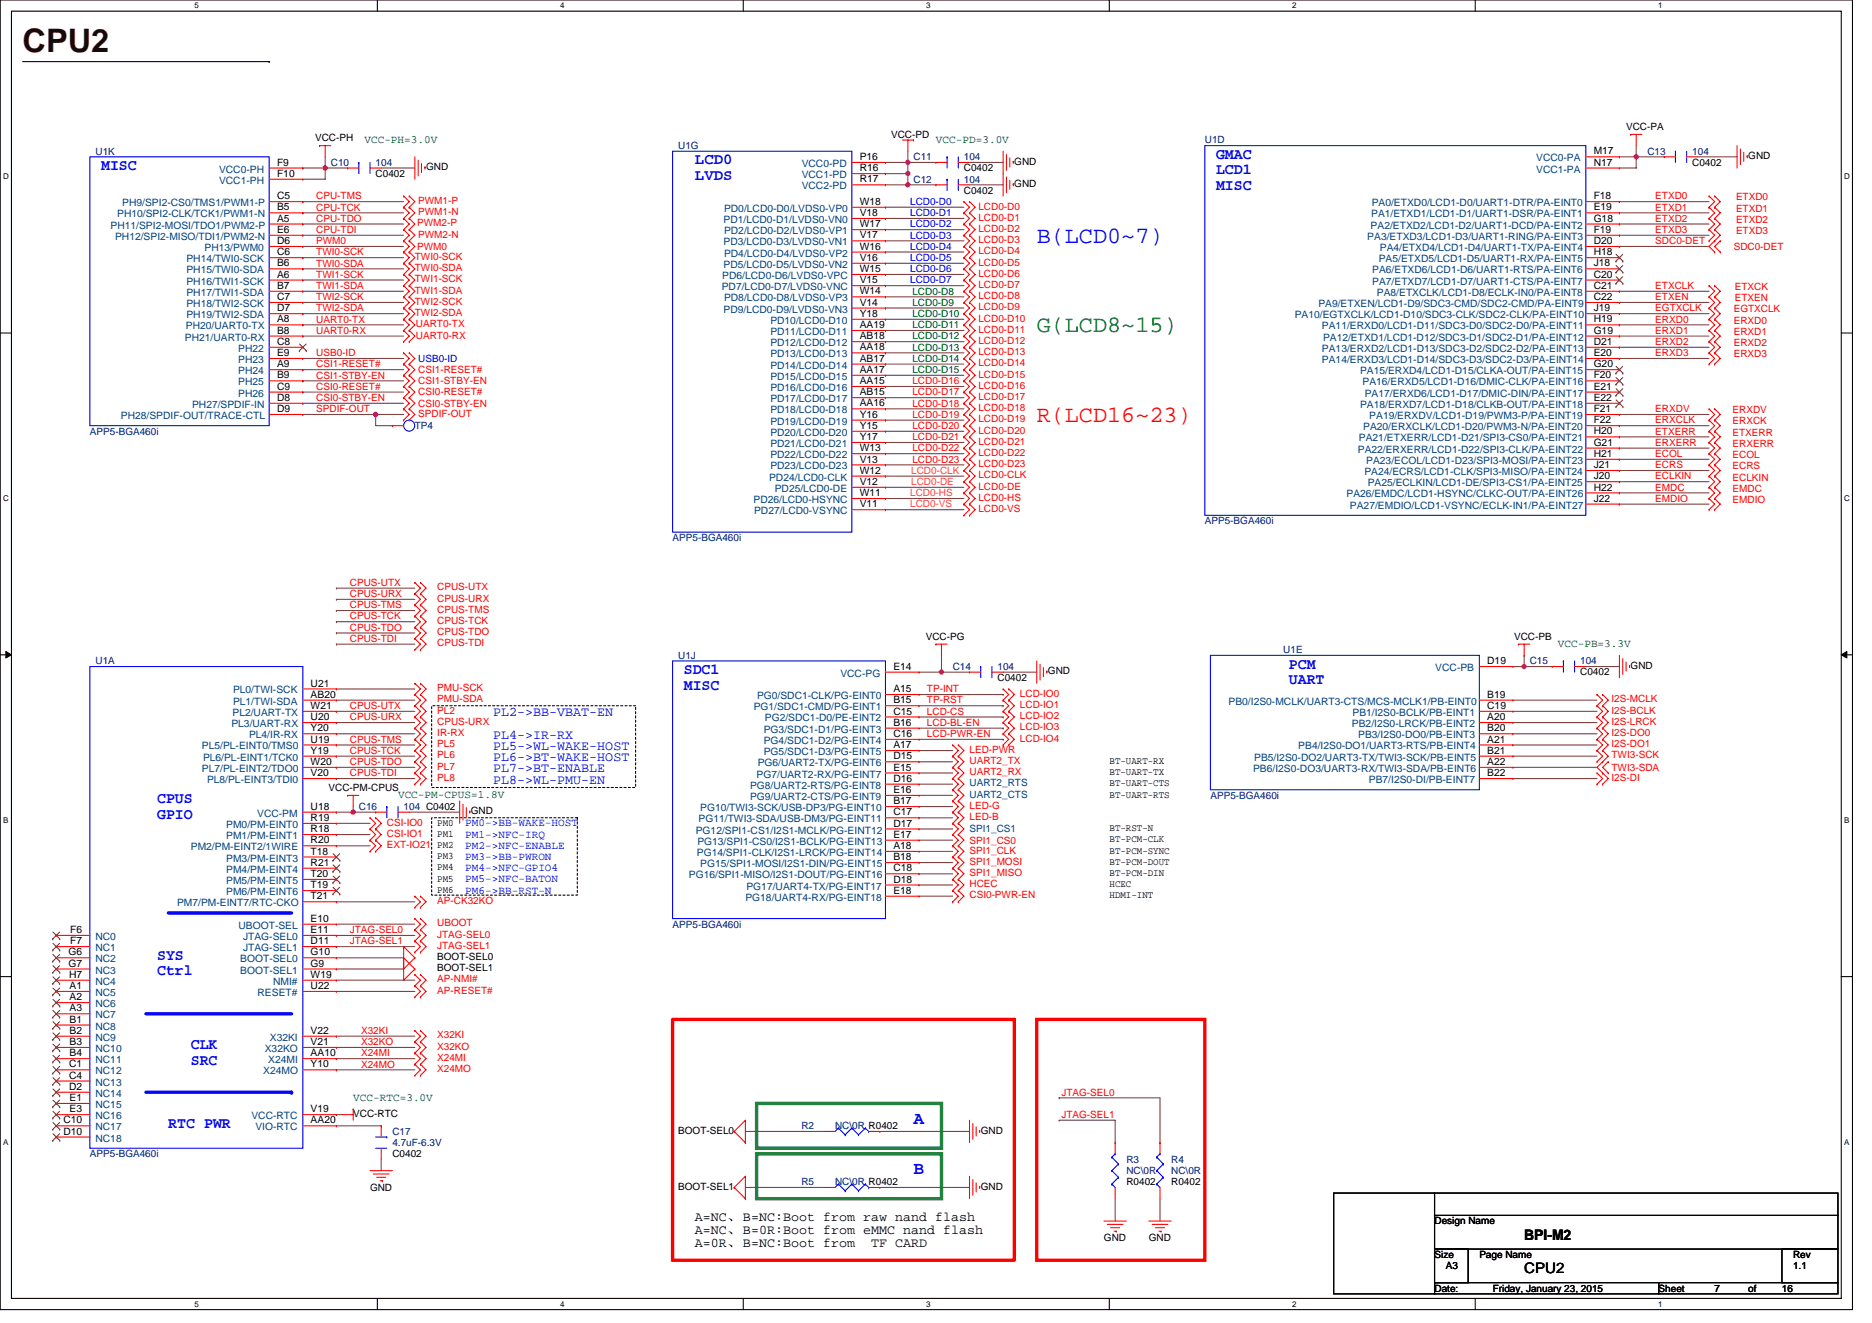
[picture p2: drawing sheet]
<svg xmlns="http://www.w3.org/2000/svg" width="297mm" height="210mm" viewBox="0 0 297 210" stroke-linecap="round" stroke-linejoin="round" font-family="sans-serif">
<defs><g id="words">
<text font-size="5.1" fill="#400000" x="3.6" y="8.3">CPU2</text>
<text font-size="3.7" fill="#00f" x="164.5" y="38.5">B(LCD0~7)</text>
<text font-size="3.7" fill="#008000" x="164.5" y="52.7">G(LCD8~15)</text>
<text font-size="3.7" fill="#f00" x="164.5" y="67">R(LCD16~23)</text>
<g font-size="2.8" fill="#00f">
<text x="144.9" y="178.4">A</text>
<text x="144.9" y="186.4">B</text>
</g>
<g font-size="2.5" fill="#00f">
<text x="16" y="27">MISC</text>
<text x="110.3" y="26.1">LCD0</text>
<text x="110.3" y="28.6">LVDS</text>
<text x="193" y="25.2">GMAC</text>
<text x="193" y="27.7">LCD1</text>
<text x="193" y="30.2">MISC</text>
<text x="108.5" y="107">SDC1</text>
<text x="204.5" y="106.1">PCM</text>
<text x="108.5" y="109.5">MISC</text>
<text x="204.5" y="108.6">UART</text>
<text x="24.9" y="127.4">CPUS</text>
<text x="24.9" y="129.9">GPIO</text>
<text x="24.9" y="152.3">SYS</text>
<text x="24.9" y="154.8">Ctrl</text>
<text x="30.3" y="166.6">CLK</text>
<text x="30.3" y="169">SRC</text>
<text x="26.7" y="179">RTC PWR</text>
</g>
<g font-size="2.3">
<text x="241.8" y="196.8">BPI-M2</text>
<text x="241.8" y="202.1">CPU2</text>
</g>
<g font-size="2.1" fill="#00f">
<text x="78.3" y="113.7">PL2-&gt;BB-VBAT-EN</text>
<text x="78.3" y="117.3">PL4-&gt;IR-RX</text>
<text x="78.3" y="119">PL5-&gt;WL-WAKE-HOST</text>
<text x="78.3" y="122.6">PL7-&gt;BT-ENABLE</text>
<text x="78.3" y="124.4">PL8-&gt;WL-PMU-EN</text>
<text x="78.3" y="120.8">PL6-&gt;BT-WAKE-HOST</text>
</g>
<g font-size="2.1">
<text x="110.3" y="195.8">A=NC、B=0R:Boot from eMMC nand flash</text>
<text x="110.3" y="198">A=0R、B=NC:Boot from</text>
<text x="110.3" y="193.7">A=NC、B=NC:Boot from raw nand flash</text>
<text x="138.2" y="198">TF CARD</text>
</g>
<g font-size="1.8" fill="#008000">
<text x="57.8" y="22.7">VCC-PH=3.0V</text>
<text x="148.5" y="22.7">VCC-PD=3.0V</text>
<text x="247.2" y="102.7">VCC-PB=3.3V</text>
<text x="63.2" y="126.7">VCC-PM-CPUS=1.8V</text>
<text x="56" y="174.7">VCC-RTC=3.0V</text>
</g>
<g font-size="1.8" fill="#00f">
<text x="73.8" y="131.2">PM0-&gt;BB-WAKE-HOST</text>
<text x="73.8" y="132.9">PM1-&gt;NFC-IRQ</text>
<text x="73.8" y="134.7">PM2-&gt;NFC-ENABLE</text>
<text x="73.8" y="136.5">PM3-&gt;BB-PWRON</text>
<text x="73.8" y="138.3">PM4-&gt;NFC-GPIO4</text>
<text x="73.8" y="140.1">PM5-&gt;NFC-BATON</text>
<text x="73.8" y="141.8">PM6-&gt;BB-RST-N</text>
</g>
<g font-size="1.6">
<text x="50" y="22.4">VCC-PH</text>
<text x="141.4" y="21.9">VCC-PD</text>
<text x="258" y="20.6">VCC-PA</text>
<text x="44" y="26.3">F9</text>
<text x="44" y="28.1">F10</text>
<text x="59.6" y="28.1">C0402</text>
<text x="67.6" y="27">GND</text>
<text x="136.4" y="25.4">P16</text>
<text x="136.4" y="27.2">R16</text>
<text x="136.4" y="29">R17</text>
<text x="152.9" y="27.2">C0402</text>
<text x="160.9" y="26.1">GND</text>
<text x="160.9" y="29.7">GND</text>
<text x="252.9" y="24.5">M17</text>
<text x="252.9" y="26.3">N17</text>
<text x="268.5" y="26.3">C0402</text>
<text x="277.4" y="25.3">GND</text>
<text x="44" y="35.2">A5</text>
<text x="44" y="31.6">C5</text>
<text x="44" y="33.4">B5</text>
<text x="136.4" y="32.5">W18</text>
<text x="136.4" y="34.3">V18</text>
<text x="152.9" y="30.8">C0402</text>
<text x="252.9" y="31.6">F18</text>
<text x="252.9" y="35.2">G18</text>
<text x="252.9" y="33.4">E19</text>
<text x="44" y="38.7">D6</text>
<text x="44" y="40.5">C6</text>
<text x="44" y="37">E6</text>
<text x="136.4" y="36.1">W17</text>
<text x="136.4" y="39.6">W16</text>
<text x="136.4" y="37.8">V17</text>
<text x="136.4" y="41.4">V16</text>
<text x="252.9" y="40.5">H18</text>
<text x="252.9" y="37">F19</text>
<text x="252.9" y="38.7">D20</text>
<text x="44" y="42.3">B6</text>
<text x="44" y="44.1">A6</text>
<text x="44" y="45.8">B7</text>
<text x="44" y="47.6">C7</text>
<text x="136.4" y="46.7">W14</text>
<text x="136.4" y="43.2">W15</text>
<text x="136.4" y="45">V15</text>
<text x="252.9" y="42.3">J18</text>
<text x="252.9" y="44.1">C20</text>
<text x="252.9" y="45.8">C21</text>
<text x="252.9" y="47.6">C22</text>
<text x="44" y="49.4">D7</text>
<text x="44" y="53">B8</text>
<text x="44" y="51.2">A8</text>
<text x="136.4" y="50.3">Y18</text>
<text x="136.4" y="52.1">AA19</text>
<text x="136.4" y="53.8">AB18</text>
<text x="136.4" y="48.5">V14</text>
<text x="252.9" y="49.4">J19</text>
<text x="252.9" y="53">G19</text>
<text x="252.9" y="51.2">H19</text>
<text x="44" y="54.7">C8</text>
<text x="44" y="56.5">E9</text>
<text x="44" y="58.3">A9</text>
<text x="136.4" y="55.6">AA18</text>
<text x="136.4" y="57.4">AB17</text>
<text x="136.4" y="59.2">AA17</text>
<text x="252.9" y="58.3">G20</text>
<text x="252.9" y="54.7">D21</text>
<text x="252.9" y="56.5">E20</text>
<text x="44" y="60.1">B9</text>
<text x="44" y="61.8">C9</text>
<text x="44" y="65.4">D9</text>
<text x="44" y="63.6">D8</text>
<text x="136.4" y="61">AA15</text>
<text x="136.4" y="62.7">AB15</text>
<text x="136.4" y="64.5">AA16</text>
<text x="252.9" y="65.4">F21</text>
<text x="252.9" y="60.1">F20</text>
<text x="252.9" y="63.6">E22</text>
<text x="252.9" y="61.8">E21</text>
<text x="136.4" y="66.3">Y16</text>
<text x="136.4" y="68.1">Y15</text>
<text x="136.4" y="69.9">Y17</text>
<text x="136.4" y="71.6">W13</text>
<text x="252.9" y="69">H20</text>
<text x="252.9" y="70.7">G21</text>
<text x="252.9" y="67.2">F22</text>
<text x="136.4" y="75.2">W12</text>
<text x="136.4" y="73.4">V13</text>
<text x="136.4" y="77">V12</text>
<text x="252.9" y="76.1">J20</text>
<text x="252.9" y="74.3">J21</text>
<text x="252.9" y="72.5">H21</text>
<text x="252.9" y="77.9">H22</text>
<text x="136.4" y="80.5">V11</text>
<text x="136.4" y="78.7">W11</text>
<text x="252.9" y="79.6">J22</text>
<text x="146.9" y="101.5">VCC-PG</text>
<text x="240.2" y="101.5">VCC-PB</text>
<text x="141.7" y="106.3">E14</text>
<text x="166.3" y="107">GND</text>
<text x="236" y="105.4">D19</text>
<text x="250.7" y="107.2">C0402</text>
<text x="258.7" y="106.2">GND</text>
<text x="49.3" y="112.5">W21</text>
<text x="49.3" y="109">U21</text>
<text x="49.3" y="110.7">AB20</text>
<text x="141.7" y="111.6">B15</text>
<text x="141.7" y="113.4">C15</text>
<text x="141.7" y="109.9">A15</text>
<text x="158.3" y="108.1">C0402</text>
<text x="236" y="112.5">C19</text>
<text x="236" y="110.7">B19</text>
<text x="49.3" y="116.1">Y20</text>
<text x="49.3" y="114.3">U20</text>
<text x="49.3" y="119.6">Y19</text>
<text x="49.3" y="117.9">U19</text>
<text x="141.7" y="115.2">B16</text>
<text x="141.7" y="117">C16</text>
<text x="141.7" y="118.7">A17</text>
<text x="236" y="114.3">A20</text>
<text x="236" y="116.1">B20</text>
<text x="236" y="117.9">A21</text>
<text x="236" y="119.6">B21</text>
<text x="49.3" y="123.2">V20</text>
<text x="49.3" y="121.4">W20</text>
<text x="52.1" y="125.5">VCC-PM-CPUS</text>
<text x="141.7" y="120.5">D15</text>
<text x="141.7" y="122.3">E15</text>
<text x="141.7" y="124.1">D16</text>
<text x="141.7" y="125.9">E16</text>
<text x="176.1" y="121.3">BT-UART-RX</text>
<text x="176.1" y="123">BT-UART-TX</text>
<text x="176.1" y="124.8">BT-UART-CTS</text>
<text x="236" y="121.4">A22</text>
<text x="236" y="123.2">B22</text>
<text x="49.3" y="128.5">U18</text>
<text x="49.3" y="130.3">R19</text>
<text x="69.4" y="131">PM0</text>
<text x="74.7" y="129.3">GND</text>
<text x="141.7" y="131.2">D17</text>
<text x="141.7" y="127.6">B17</text>
<text x="141.7" y="129.4">C17</text>
<text x="176.1" y="126.6">BT-UART-RTS</text>
<text x="176.1" y="131.9">BT-RST-N</text>
<text x="49.3" y="132.1">R18</text>
<text x="49.3" y="135.6">T18</text>
<text x="49.3" y="137.4">R21</text>
<text x="49.3" y="133.9">R20</text>
<text x="69.4" y="136.4">PM3</text>
<text x="69.4" y="132.8">PM1</text>
<text x="69.4" y="134.6">PM2</text>
<text x="141.7" y="133">E17</text>
<text x="141.7" y="136.5">B18</text>
<text x="141.8" y="134.7">A18</text>
<text x="176.1" y="133.7">BT-PCM-CLK</text>
<text x="176.1" y="135.5">BT-PCM-SYNC</text>
<text x="176.1" y="137.3">BT-PCM-DOUT</text>
<text x="49.3" y="139.2">T20</text>
<text x="49.3" y="141">T19</text>
<text x="49.3" y="142.7">T21</text>
<text x="69.4" y="141.7">PM6</text>
<text x="69.4" y="138.2">PM4</text>
<text x="69.4" y="139.9">PM5</text>
<text x="141.7" y="140.1">D18</text>
<text x="141.7" y="141.9">E18</text>
<text x="141.8" y="138.3">C18</text>
<text x="176.1" y="142.6">HDMI-INT</text>
<text x="176.1" y="139">BT-PCM-DIN</text>
<text x="176.1" y="140.8">HCEC</text>
<text x="11.2" y="148.1">F6</text>
<text x="11.2" y="149.9">F7</text>
<text x="49.3" y="148.1">E11</text>
<text x="49.3" y="149.9">D11</text>
<text x="49.3" y="146.3">E10</text>
<text x="10.9" y="151.6">G6</text>
<text x="10.9" y="153.4">G7</text>
<text x="11" y="155.2">H7</text>
<text x="49.3" y="155.2">W19</text>
<text x="49.3" y="151.6">G10</text>
<text x="49.3" y="153.4">G9</text>
<text x="69.4" y="152.4">BOOT-SEL0</text>
<text x="69.4" y="154.2">BOOT-SEL1</text>
<text x="11" y="157">A1</text>
<text x="11" y="158.8">A2</text>
<text x="11" y="160.5">A3</text>
<text x="49.3" y="157">U22</text>
<text x="11" y="162.3">B1</text>
<text x="11" y="164.1">B2</text>
<text x="11" y="165.9">B3</text>
<text x="11" y="167.6">B4</text>
<text x="49.3" y="164.1">V22</text>
<text x="49.3" y="167.6">AA10</text>
<text x="49.3" y="165.9">V21</text>
<text x="11" y="169.4">C1</text>
<text x="11" y="171.2">C4</text>
<text x="11" y="173">D2</text>
<text x="49.3" y="169.4">Y10</text>
<text x="10.1" y="178.3">C10</text>
<text x="11" y="174.8">E1</text>
<text x="11" y="176.5">E3</text>
<text x="49.3" y="178.3">AA20</text>
<text x="49.3" y="176.5">V19</text>
<text x="56" y="177.3">VCC-RTC</text>
<text x="107.6" y="179.9">BOOT-SEL0</text>
<text x="155.6" y="179.9">GND</text>
<text x="10.1" y="180.1">D10</text>
<text x="62.3" y="183.7">C0402</text>
<text x="58.7" y="189">GND</text>
<text x="107.6" y="188.8">BOOT-SEL1</text>
<text x="155.6" y="188.8">GND</text>
<text x="178.7" y="188.1">R0402</text>
<text x="185.8" y="188.1">R0402</text>
<text x="175.2" y="197">GND</text>
<text x="182.3" y="197">GND</text>
<text x="227.6" y="194.3">Design Name</text>
<text x="227.6" y="199.7">Size</text>
<text x="229.4" y="201.4">A3</text>
<text x="234.7" y="199.7">Page Name</text>
<text x="284.5" y="199.7">Rev</text>
<text x="284.5" y="201.4">1.1</text>
<text x="227.6" y="205">Date:</text>
<text x="236.9" y="205">Friday, January 23, 2015</text>
<text x="263.2" y="205">Sheet</text>
<text x="272.1" y="205">7</text>
<text x="277.4" y="205">of</text>
<text x="282.7" y="205">16</text>
</g>
<g font-size="1.6" fill="#000080">
<text x="107.6" y="23.6">U1G</text>
<text x="191.2" y="22.8">U1D</text>
<text x="15.2" y="24.5">U1K</text>
<text x="52.5" y="26.3">C10</text>
<text x="59.6" y="26.3">104</text>
<text x="144.9" y="25.4">C11</text>
<text x="144.9" y="29">C12</text>
<text x="152.9" y="25.4">104</text>
<text x="152.9" y="29">104</text>
<text x="261.4" y="24.5">C13</text>
<text x="268.5" y="24.5">104</text>
<text x="14.3" y="69">APP5-BGA460i</text>
<text x="65.8" y="68.1">TP4</text>
<text x="191.2" y="83.2">APP5-BGA460i</text>
<text x="106.7" y="85.9">APP5-BGA460i</text>
<text x="15.2" y="105.4">U1A</text>
<text x="107.6" y="104.5">U1J</text>
<text x="151.2" y="106.3">C14</text>
<text x="158.3" y="106.3">104</text>
<text x="203.6" y="103.7">U1E</text>
<text x="242.7" y="105.4">C15</text>
<text x="250.7" y="105.4">104</text>
<text x="56.9" y="128.5">C16</text>
<text x="64" y="128.5">104 C0402</text>
<text x="192.1" y="126.8">APP5-BGA460i</text>
<text x="106.7" y="147.2">APP5-BGA460i</text>
<text x="127.2" y="179.2">R2</text>
<text x="132.5" y="179.2">NC\0R R0402</text>
<text x="14.3" y="183.7">APP5-BGA460i</text>
<text x="62.3" y="180.1">C17</text>
<text x="62.3" y="181.9">4.7uF-6.3V</text>
<text x="178.7" y="184.6">R3</text>
<text x="185.8" y="184.6">R4</text>
<text x="127.2" y="188.1">R5</text>
<text x="132.5" y="188.1">NC\0R R0402</text>
<text x="178.7" y="186.3">NC\0R</text>
<text x="185.8" y="186.3">NC\0R</text>
</g>
<g font-size="1.6" fill="#004080">
<text x="34.8" y="27.4">VCC0-PH</text>
<text x="34.8" y="29.2">VCC1-PH</text>
<text x="127.2" y="26.5">VCC0-PD</text>
<text x="127.2" y="28.3">VCC1-PD</text>
<text x="243.8" y="25.6">VCC0-PA</text>
<text x="243.8" y="27.4">VCC1-PA</text>
<text x="18.6" y="34.5">PH10/SPI2-CLK/TCK1/PWM1-N</text>
<text x="19.4" y="32.7">PH9/SPI2-CS0/TMS1/PWM1-P</text>
<text x="114.8" y="35.4">PD1/LCD0-D1/LVDS0-VN0</text>
<text x="114.9" y="33.6">PD0/LCD0-D0/LVDS0-VP0</text>
<text x="127.2" y="30.1">VCC2-PD</text>
<text x="217.6" y="34.5">PA1/ETXD1/LCD1-D1/UART1-DSR/PA-EINT1</text>
<text x="217.7" y="32.7">PA0/ETXD0/LCD1-D0/UART1-DTR/PA-EINT0</text>
<text x="17.5" y="36.3">PH11/SPI2-MOSI/TDO1/PWM2-P</text>
<text x="18.3" y="38.1">PH12/SPI2-MISO/TDI1/PWM2-N</text>
<text x="29.6" y="41.6">PH14/TWI0-SCK</text>
<text x="32.5" y="39.8">PH13/PWM0</text>
<text x="114.8" y="38.9">PD3/LCD0-D3/LVDS0-VN1</text>
<text x="114.9" y="37.2">PD2/LCD0-D2/LVDS0-VP1</text>
<text x="114.9" y="40.7">PD4/LCD0-D4/LVDS0-VP2</text>
<text x="217" y="38.1">PA3/ETXD3/LCD1-D3/UART1-RING/PA-EINT3</text>
<text x="217.5" y="36.3">PA2/ETXD2/LCD1-D2/UART1-DCD/PA-EINT2</text>
<text x="218.8" y="41.6">PA5/ETXD5/LCD1-D5/UART1-RX/PA-EINT5</text>
<text x="218.9" y="39.8">PA4/ETXD4/LCD1-D4/UART1-TX/PA-EINT4</text>
<text x="29.6" y="43.4">PH15/TWI0-SDA</text>
<text x="29.6" y="45.2">PH16/TWI1-SCK</text>
<text x="29.6" y="46.9">PH17/TWI1-SDA</text>
<text x="114.5" y="46.1">PD7/LCD0-D7/LVDS0-VNC</text>
<text x="114.6" y="44.3">PD6/LCD0-D6/LVDS0-VPC</text>
<text x="114.8" y="42.5">PD5/LCD0-D5/LVDS0-VN2</text>
<text x="114.9" y="47.8">PD8/LCD0-D8/LVDS0-VP3</text>
<text x="217.7" y="43.4">PA6/ETXD6/LCD1-D6/UART1-RTS/PA-EINT6</text>
<text x="217.7" y="45.2">PA7/ETXD7/LCD1-D7/UART1-CTS/PA-EINT7</text>
<text x="218.5" y="46.9">PA8/ETXCLK/LCD1-D8/ECLK-IN0/PA-EINT8</text>
<text x="29.5" y="52.3">PH20/UART0-TX</text>
<text x="29.6" y="48.7">PH18/TWI2-SCK</text>
<text x="29.6" y="50.5">PH19/TWI2-SDA</text>
<text x="114.8" y="49.6">PD9/LCD0-D9/LVDS0-VN3</text>
<text x="122.2" y="51.4">PD10/LCD0-D10</text>
<text x="122.2" y="53.2">PD11/LCD0-D11</text>
<text x="205.4" y="50.5">PA10/EGTXCLK/LCD1-D10/SDC3-CLK/SDC2-CLK/PA-EINT10</text>
<text x="209.2" y="48.7">PA9/ETXEN/LCD1-D9/SDC3-CMD/SDC2-CMD/PA-EINT9</text>
<text x="209.8" y="52.3">PA11/ERXD0/LCD1-D11/SDC3-D0/SDC2-D0/PA-EINT11</text>
<text x="29.3" y="54.1">PH21/UART0-RX</text>
<text x="37.8" y="55.8">PH22</text>
<text x="37.8" y="57.6">PH23</text>
<text x="37.8" y="59.4">PH24</text>
<text x="122.2" y="54.9">PD12/LCD0-D12</text>
<text x="122.2" y="56.7">PD13/LCD0-D13</text>
<text x="122.2" y="58.5">PD14/LCD0-D14</text>
<text x="209.8" y="55.8">PA13/ERXD2/LCD1-D13/SDC3-D2/SDC2-D2/PA-EINT13</text>
<text x="209.8" y="57.6">PA14/ERXD3/LCD1-D14/SDC3-D3/SDC2-D3/PA-EINT14</text>
<text x="209.9" y="54.1">PA12/ETXD1/LCD1-D12/SDC3-D1/SDC2-D1/PA-EINT12</text>
<text x="215.8" y="59.4">PA15/ERXD4/LCD1-D15/CLKA-OUT/PA-EINT15</text>
<text x="30.5" y="64.7">PH27/SPDIF-IN</text>
<text x="37.8" y="61.2">PH25</text>
<text x="37.8" y="62.9">PH26</text>
<text x="122.2" y="60.3">PD15/LCD0-D15</text>
<text x="122.2" y="62.1">PD16/LCD0-D16</text>
<text x="122.2" y="63.8">PD17/LCD0-D17</text>
<text x="122.2" y="65.6">PD18/LCD0-D18</text>
<text x="215.8" y="64.7">PA18/ERXD7/LCD1-D18/CLKB-OUT/PA-EINT18</text>
<text x="216.2" y="61.2">PA16/ERXD5/LCD1-D16/DMIC-CLK/PA-EINT16</text>
<text x="216.6" y="62.9">PA17/ERXD6/LCD1-D17/DMIC-DIN/PA-EINT17</text>
<text x="19.2" y="66.5">PH28/SPDIF-OUT/TRACE-CTL</text>
<text x="122.2" y="67.4">PD19/LCD0-D19</text>
<text x="122.2" y="69.2">PD20/LCD0-D20</text>
<text x="122.2" y="71">PD21/LCD0-D21</text>
<text x="215.5" y="71.8">PA22/ERXERR/LCD1-D22/SPI3-CLK/PA-EINT22</text>
<text x="215.6" y="70.1">PA21/ETXERR/LCD1-D21/SPI3-CS0/PA-EINT21</text>
<text x="216.3" y="68.3">PA20/ERXCLK/LCD1-D20/PWM3-N/PA-EINT20</text>
<text x="217.3" y="66.5">PA19/ERXDV/LCD1-D19/PWM3-P/PA-EINT19</text>
<text x="122" y="76.3">PD24/LCD0-CLK</text>
<text x="122.2" y="72.7">PD22/LCD0-D22</text>
<text x="122.2" y="74.5">PD23/LCD0-D23</text>
<text x="216.5" y="75.4">PA24/ECRS/LCD1-CLK/SPI3-MISO/PA-EINT24</text>
<text x="216.8" y="73.6">PA23/ECOL/LCD1-D23/SPI3-MOSI/PA-EINT23</text>
<text x="217" y="77.2">PA25/ECLKIN/LCD1-DE/SPI3-CS1/PA-EINT25</text>
<text x="119.6" y="79.8">PD26/LCD0-HSYNC</text>
<text x="119.7" y="81.6">PD27/LCD0-VSYNC</text>
<text x="122.9" y="78.1">PD25/LCD0-DE</text>
<text x="213.7" y="79">PA26/EMDC/LCD1-HSYNC/CLKC-OUT/PA-EINT26</text>
<text x="214.2" y="80.7">PA27/EMDIO/LCD1-VSYNC/ECLK-IN1/PA-EINT27</text>
<text x="133.3" y="107.4">VCC-PG</text>
<text x="227.7" y="106.5">VCC-PB</text>
<text x="36.9" y="113.6">PL2/UART-TX</text>
<text x="37" y="110.1">PL0/TWI-SCK</text>
<text x="37" y="111.8">PL1/TWI-SDA</text>
<text x="119.6" y="112.7">PG1/SDC1-CMD/PG-EINT1</text>
<text x="120.1" y="111">PG0/SDC1-CLK/PG-EINT0</text>
<text x="194.9" y="111.8">PB0/I2S0-MCLK/UART3-CTS/MCS-MCLK1/PB-EINT0</text>
<text x="214.6" y="113.6">PB1/I2S0-BCLK/PB-EINT1</text>
<text x="32" y="119">PL5/PL-EINT0/TMS0</text>
<text x="36.7" y="115.4">PL3/UART-RX</text>
<text x="39.5" y="117.2">PL4/IR-RX</text>
<text x="121.2" y="116.3">PG3/SDC1-D1/PG-EINT3</text>
<text x="121.2" y="118.1">PG4/SDC1-D2/PG-EINT4</text>
<text x="121.2" y="119.8">PG5/SDC1-D3/PG-EINT5</text>
<text x="121.4" y="114.5">PG2/SDC1-D0/PE-EINT2</text>
<text x="206" y="119">PB4/I2S0-DO1/UART3-RTS/PB-EINT4</text>
<text x="214.5" y="115.4">PB2/I2S0-LRCK/PB-EINT2</text>
<text x="215.5" y="117.2">PB3/I2S0-DO0/PB-EINT3</text>
<text x="32" y="122.5">PL7/PL-EINT2/TDO0</text>
<text x="32.2" y="120.7">PL6/PL-EINT1/TCK0</text>
<text x="32.8" y="124.3">PL8/PL-EINT3/TDI0</text>
<text x="119" y="125.2">PG8/UART2-RTS/PG-EINT8</text>
<text x="120.1" y="123.4">PG7/UART2-RX/PG-EINT7</text>
<text x="120.2" y="121.6">PG6/UART2-TX/PG-EINT6</text>
<text x="153.8" y="124.8">UART2_RTS</text>
<text x="198.8" y="122.5">PB6/I2S0-DO3/UART3-RX/TWI3-SDA/PB-EINT6</text>
<text x="199" y="120.7">PB5/I2S0-DO2/UART3-TX/TWI3-SCK/PB-EINT5</text>
<text x="217.2" y="124.3">PB7/I2S0-DI/PB-EINT7</text>
<text x="35.9" y="131.4">PM0/PM-EINT0</text>
<text x="40.8" y="129.6">VCC-PM</text>
<text x="110.8" y="130.5">PG11/TWI3-SDA/USB-DM3/PG-EINT11</text>
<text x="111.1" y="128.7">PG10/TWI3-SCK/USB-DP3/PG-EINT10</text>
<text x="119" y="127">PG9/UART2-CTS/PG-EINT9</text>
<text x="153.8" y="126.6">UART2_CTS</text>
<text x="30.3" y="135">PM2/PM-EINT2/1WIRE</text>
<text x="35.9" y="133.2">PM1/PM-EINT1</text>
<text x="35.9" y="136.7">PM3/PM-EINT3</text>
<text x="110.4" y="132.3">PG12/SPI1-CS1/I2S1-MCLK/PG-EINT12</text>
<text x="110.6" y="135.8">PG14/SPI1-CLK/I2S1-LRCK/PG-EINT14</text>
<text x="110.7" y="134.1">PG13/SPI1-CS0/I2S1-BCLK/PG-EINT13</text>
<text x="111.1" y="137.6">PG15/SPI1-MOSI/I2S1-DIN/PG-EINT15</text>
<text x="153.8" y="132.1">SPI1_CS1</text>
<text x="28.1" y="143.8">PM7/PM-EINT7/RTC-CKO</text>
<text x="35.9" y="138.5">PM4/PM-EINT4</text>
<text x="35.9" y="140.3">PM5/PM-EINT5</text>
<text x="35.9" y="142.1">PM6/PM-EINT6</text>
<text x="109.3" y="139.4">PG16/SPI1-MISO/I2S1-DOUT/PG-EINT16</text>
<text x="118.3" y="143">PG18/UART4-RX/PG-EINT18</text>
<text x="118.4" y="141.2">PG17/UART4-TX/PG-EINT17</text>
<text x="15.2" y="149.2">NC0</text>
<text x="37.8" y="147.4">UBOOT-SEL</text>
<text x="38.6" y="149.2">JTAG-SEL0</text>
<text x="15.2" y="151">NC1</text>
<text x="15.2" y="152.7">NC2</text>
<text x="15.2" y="154.5">NC3</text>
<text x="38.1" y="152.7">BOOT-SEL0</text>
<text x="38.1" y="154.5">BOOT-SEL1</text>
<text x="38.6" y="151">JTAG-SEL1</text>
<text x="15.2" y="156.3">NC4</text>
<text x="15.2" y="158.1">NC5</text>
<text x="15.2" y="159.9">NC6</text>
<text x="15.2" y="161.6">NC7</text>
<text x="40.9" y="158.1">RESET#</text>
<text x="43.3" y="156.3">NMI#</text>
<text x="15.2" y="163.4">NC8</text>
<text x="15.2" y="165.2">NC9</text>
<text x="15.2" y="167">NC10</text>
<text x="42" y="167">X32KO</text>
<text x="42.8" y="165.2">X32KI</text>
<text x="15.2" y="168.7">NC11</text>
<text x="15.2" y="170.5">NC12</text>
<text x="15.2" y="172.3">NC13</text>
<text x="41.8" y="170.5">X24MO</text>
<text x="42.6" y="168.7">X24MI</text>
<text x="15.2" y="174.1">NC14</text>
<text x="15.2" y="175.9">NC15</text>
<text x="15.2" y="177.6">NC16</text>
<text x="15.2" y="179.4">NC17</text>
<text x="39.9" y="177.6">VCC-RTC</text>
<text x="40.5" y="179.4">VIO-RTC</text>
<text x="15.2" y="181.2">NC18</text>
</g>
<g font-size="1.6" fill="#f00">
<text x="50.2" y="31.6">CPU-TMS</text>
<text x="50.2" y="33.4">CPU-TCK</text>
<text x="50.2" y="35.2">CPU-TDO</text>
<text x="66.2" y="35.9">PWM2-P</text>
<text x="66.4" y="32.4">PWM1-P</text>
<text x="66.4" y="34.1">PWM1-N</text>
<text x="155.3" y="33.3">LCD0-D0</text>
<text x="155.3" y="35">LCD0-D1</text>
<text x="262.7" y="31.6">ETXD0</text>
<text x="262.7" y="33.4">ETXD1</text>
<text x="262.7" y="35.2">ETXD2</text>
<text x="275.5" y="31.8">ETXD0</text>
<text x="275.5" y="33.6">ETXD1</text>
<text x="275.5" y="35.4">ETXD2</text>
<text x="50.2" y="37">CPU-TDI</text>
<text x="50.2" y="40.5">TWI0-SCK</text>
<text x="50.2" y="38.8">PWM0</text>
<text x="65.8" y="41.3">TWI0-SCK</text>
<text x="66.2" y="39.6">PWM0</text>
<text x="66.4" y="37.7">PWM2-N</text>
<text x="155.3" y="38.6">LCD0-D3</text>
<text x="155.3" y="40.4">LCD0-D4</text>
<text x="155.3" y="36.8">LCD0-D2</text>
<text x="262.7" y="38.8">SDC0-DET</text>
<text x="262.7" y="37">ETXD3</text>
<text x="275.1" y="39.6">SDC0-DET</text>
<text x="275.5" y="37.1">ETXD3</text>
<text x="50.2" y="44.1">TWI1-SCK</text>
<text x="50.2" y="42.3">TWI0-SDA</text>
<text x="50.2" y="45.9">TWI1-SDA</text>
<text x="50.2" y="47.6">TWI2-SCK</text>
<text x="65.8" y="43">TWI0-SDA</text>
<text x="65.8" y="44.8">TWI1-SCK</text>
<text x="65.8" y="46.6">TWI1-SDA</text>
<text x="155.3" y="42.1">LCD0-D5</text>
<text x="155.3" y="43.9">LCD0-D6</text>
<text x="155.3" y="45.7">LCD0-D7</text>
<text x="155.3" y="47.5">LCD0-D8</text>
<text x="262.7" y="45.9">ETXCLK</text>
<text x="262.7" y="47.6">ETXEN</text>
<text x="275.3" y="47.8">ETXEN</text>
<text x="275.3" y="46">ETXCK</text>
<text x="50.2" y="51.2">UART0-TX</text>
<text x="50.2" y="53">UART0-RX</text>
<text x="50.2" y="49.4">TWI2-SDA</text>
<text x="65.8" y="48.4">TWI2-SCK</text>
<text x="65.8" y="50.1">TWI2-SDA</text>
<text x="66" y="51.9">UART0-TX</text>
<text x="66" y="53.9">UART0-RX</text>
<text x="155.3" y="51">LCD0-D10</text>
<text x="155.3" y="52.8">LCD0-D11</text>
<text x="155.3" y="49.3">LCD0-D9</text>
<text x="262.7" y="49.4">EGTXCLK</text>
<text x="262.7" y="51.2">ERXD0</text>
<text x="262.7" y="53">ERXD1</text>
<text x="275.1" y="51.4">ERXD0</text>
<text x="275.1" y="53.1">ERXD1</text>
<text x="275.1" y="49.6">EGTXCLK</text>
<text x="50.2" y="56.5">USB0-ID</text>
<text x="50.2" y="58.3">CSI1-RESET#</text>
<text x="66.4" y="59.2">CSI1-RESET#</text>
<text x="155.3" y="54.6">LCD0-D12</text>
<text x="155.3" y="56.4">LCD0-D13</text>
<text x="155.3" y="58.1">LCD0-D14</text>
<text x="155.3" y="59.9">LCD0-D15</text>
<text x="262.7" y="54.8">ERXD2</text>
<text x="262.7" y="56.5">ERXD3</text>
<text x="275.1" y="54.9">ERXD2</text>
<text x="275.1" y="56.7">ERXD3</text>
<text x="50.2" y="61.9">CSI0-RESET#</text>
<text x="50.2" y="63.6">CSI0-STBY-EN</text>
<text x="50.2" y="60.1">CSI1-STBY-EN</text>
<text x="50.2" y="65.4">SPDIF-OUT</text>
<text x="66.4" y="62.8">CSI0-RESET#</text>
<text x="66.4" y="64.5">CSI0-STBY-EN</text>
<text x="66.4" y="61">CSI1-STBY-EN</text>
<text x="144.8" y="61">LCD0-D16</text>
<text x="144.8" y="62.8">LCD0-D17</text>
<text x="144.8" y="64.5">LCD0-D18</text>
<text x="155.3" y="61.7">LCD0-D16</text>
<text x="155.3" y="63.5">LCD0-D17</text>
<text x="155.3" y="65.3">LCD0-D18</text>
<text x="262.7" y="65.4">ERXDV</text>
<text x="274.9" y="65.6">ERXDV</text>
<text x="66.4" y="66.1">SPDIF-OUT</text>
<text x="144.8" y="66.3">LCD0-D19</text>
<text x="144.8" y="68.1">LCD0-D20</text>
<text x="144.8" y="69.9">LCD0-D21</text>
<text x="144.8" y="71.6">LCD0-D22</text>
<text x="155.3" y="67">LCD0-D19</text>
<text x="155.3" y="68.8">LCD0-D20</text>
<text x="155.3" y="70.6">LCD0-D21</text>
<text x="262.7" y="67.2">ERXCLK</text>
<text x="262.7" y="70.8">ERXERR</text>
<text x="262.7" y="69">ETXERR</text>
<text x="274.9" y="67.4">ERXCK</text>
<text x="274.9" y="70.9">ERXERR</text>
<text x="274.9" y="69.2">ETXERR</text>
<text x="144.8" y="73.4">LCD0-D23</text>
<text x="155.3" y="75.9">LCD0-CLK</text>
<text x="155.3" y="72.4">LCD0-D22</text>
<text x="155.3" y="74.1">LCD0-D23</text>
<text x="155.3" y="77.7">LCD0-DE</text>
<text x="262.7" y="72.5">ECOL</text>
<text x="262.7" y="74.3">ECRS</text>
<text x="262.7" y="76.1">ECLKIN</text>
<text x="262.7" y="77.9">EMDC</text>
<text x="274.9" y="74.5">ECRS</text>
<text x="274.9" y="72.7">ECOL</text>
<text x="274.9" y="76.3">ECLKIN</text>
<text x="155.3" y="79.5">LCD0-HS</text>
<text x="155.3" y="81.3">LCD0-VS</text>
<text x="262.7" y="79.7">EMDIO</text>
<text x="274.9" y="78">EMDC</text>
<text x="274.9" y="79.8">EMDIO</text>
<text x="55.5" y="93">CPUS-UTX</text>
<text x="55.5" y="94.8">CPUS-URX</text>
<text x="69.4" y="93.7">CPUS-UTX</text>
<text x="69.4" y="95.5">CPUS-URX</text>
<text x="55.5" y="96.5">CPUS-TMS</text>
<text x="55.5" y="101.9">CPUS-TDI</text>
<text x="55.5" y="100.1">CPUS-TDO</text>
<text x="55.5" y="98.3">CPUS-TCK</text>
<text x="69.4" y="100.8">CPUS-TDO</text>
<text x="69.4" y="97.3">CPUS-TMS</text>
<text x="69.4" y="99">CPUS-TCK</text>
<text x="69.4" y="102.6">CPUS-TDI</text>
<text x="55.5" y="112.5">CPUS-UTX</text>
<text x="69.4" y="109.7">PMU-SCK</text>
<text x="69.4" y="111.5">PMU-SDA</text>
<text x="69.4" y="113.3">PL2</text>
<text x="147.1" y="111.7">TP-RST</text>
<text x="147.1" y="113.4">LCD-CS</text>
<text x="147.1" y="109.9">TP-INT</text>
<text x="161.8" y="110.6">LCD-IO0</text>
<text x="161.8" y="112.4">LCD-IO1</text>
<text x="255.7" y="111.5">I2S-MCLK</text>
<text x="255.7" y="113.3">I2S-BCLK</text>
<text x="55.5" y="114.3">CPUS-URX</text>
<text x="55.5" y="117.9">CPUS-TMS</text>
<text x="55.5" y="119.7">CPUS-TCK</text>
<text x="69.4" y="116.8">IR-RX</text>
<text x="69.4" y="118.6">PL5</text>
<text x="69.4" y="115">CPUS-URX</text>
<text x="147.1" y="115.2">LCD-BL-EN</text>
<text x="147.1" y="117">LCD-PWR-EN</text>
<text x="153.8" y="119.5">LED-PWR</text>
<text x="161.8" y="114.2">LCD-IO2</text>
<text x="161.8" y="115.9">LCD-IO3</text>
<text x="161.8" y="117.7">LCD-IO4</text>
<text x="255.7" y="115">I2S-LRCK</text>
<text x="255.7" y="116.8">I2S-DO0</text>
<text x="255.7" y="118.6">I2S-DO1</text>
<text x="55.5" y="121.4">CPUS-TDO</text>
<text x="55.5" y="123.2">CPUS-TDI</text>
<text x="69.4" y="122.2">PL7</text>
<text x="69.4" y="123.9">PL8</text>
<text x="69.4" y="120.4">PL6</text>
<text x="153.8" y="123">UART2_RX</text>
<text x="153.8" y="121.3">UART2_TX</text>
<text x="255.7" y="122.3">TWI3-SDA</text>
<text x="255.7" y="120.4">TWI3-SCK</text>
<text x="255.7" y="123.9">I2S-DI</text>
<text x="61.4" y="131">CSI-IO0</text>
<text x="153.8" y="130.2">LED-B</text>
<text x="153.8" y="128.4">LED-G</text>
<text x="61.4" y="134.6">EXT-IO21</text>
<text x="61.4" y="132.8">CSI-IO1</text>
<text x="153.8" y="137.3">SPI1_MOSI</text>
<text x="153.8" y="135.5">SPI1_CLK</text>
<text x="153.8" y="133.9">SPI1_CS0</text>
<text x="69.4" y="143.5">AP-CK32KO</text>
<text x="153.8" y="140.8">HCEC</text>
<text x="153.8" y="139">SPI1_MISO</text>
<text x="153.8" y="142.6">CSI0-PWR-EN</text>
<text x="55.5" y="148.1">JTAG-SEL0</text>
<text x="55.5" y="149.9">JTAG-SEL1</text>
<text x="69.4" y="147">UBOOT</text>
<text x="69.4" y="148.8">JTAG-SEL0</text>
<text x="69.4" y="155.9">AP-NMI#</text>
<text x="69.4" y="150.6">JTAG-SEL1</text>
<text x="69.4" y="157.7">AP-RESET#</text>
<text x="57.3" y="164.1">X32KI</text>
<text x="57.3" y="165.9">X32KO</text>
<text x="57.3" y="167.7">X24MI</text>
<text x="69.4" y="164.8">X32KI</text>
<text x="69.4" y="166.6">X32KO</text>
<text x="57.3" y="169.4">X24MO</text>
<text x="69.4" y="168.4">X24MI</text>
<text x="69.4" y="170.2">X24MO</text>
<text x="168.4" y="173.9">JTAG-SEL0</text>
<text x="168.4" y="177.4">JTAG-SEL1</text>
</g>
<g font-size="1.6" fill="#00f">
<text x="144.4" y="32.5">LCD0-D0</text>
<text x="144.4" y="34.3">LCD0-D1</text>
<text x="144.4" y="39.6">LCD0-D4</text>
<text x="144.4" y="41.4">LCD0-D5</text>
<text x="144.4" y="37.9">LCD0-D3</text>
<text x="144.4" y="36.1">LCD0-D2</text>
<text x="144.4" y="43.2">LCD0-D6</text>
<text x="144.4" y="45">LCD0-D7</text>
<text x="66.4" y="57.4">USB0-ID</text>
</g>
<g font-size="1.6" fill="#008000">
<text x="144.8" y="46.8">LCD0-D8</text>
<text x="144.8" y="53.9">LCD0-D12</text>
<text x="144.8" y="50.3">LCD0-D10</text>
<text x="144.8" y="52.1">LCD0-D11</text>
<text x="144.8" y="48.5">LCD0-D9</text>
<text x="144.8" y="55.6">LCD0-D13</text>
<text x="144.8" y="57.4">LCD0-D14</text>
<text x="144.8" y="59.2">LCD0-D15</text>
</g>
<g font-size="1.6" fill="#ff8000">
<text x="144.6" y="75.2">LCD0-CLK</text>
<text x="144.6" y="77">LCD0-DE</text>
<text x="144.4" y="80.5">LCD0-VS</text>
<text x="144.4" y="78.8">LCD0-HS</text>
</g>
<g font-size="1.3">
<text x="30.8" y="1.3">5</text>
<text x="88.9" y="1.3">4</text>
<text x="147" y="1.3">3</text>
<text x="205" y="1.3">2</text>
<text x="263.1" y="1.3">1</text>
<text x=".5" y="28.4">D</text>
<text x="292.6" y="28.4">D</text>
<text x=".5" y="79.5">C</text>
<text x="292.6" y="79.5">C</text>
<text x=".5" y="130.6">B</text>
<text x="292.6" y="130.6">B</text>
<text x=".5" y="181.7">A</text>
<text x="292.6" y="181.7">A</text>
<text x="30.8" y="207.4">5</text>
<text x="88.9" y="207.4">4</text>
<text x="147" y="207.4">3</text>
<text x="205" y="207.4">2</text>
<text x="263.1" y="207.4">1</text>
</g>
</g></defs>
<path d="M0 0h293.9v207.9h-293.9zM1.8 1.8h290.4v204.3h-290.4z" fill="none" stroke="#000" stroke-width=".17"/>
<g fill="#fff">
<path d="M30.8 .2h.7v1.4h-.7z"/>
<path d="M30.8 206.3h.7v1.4h-.7z"/>
</g>
<path d="M59.9 0v1.8M59.9 206.1v1.8" fill="none" stroke="#000" stroke-width=".17"/>
<g fill="#fff">
<path d="M88.9 .2h.7v1.4h-.7z"/>
<path d="M88.9 206.3h.7v1.4h-.7z"/>
</g>
<path d="M117.9 0v1.8M117.9 206.1v1.8" fill="none" stroke="#000" stroke-width=".17"/>
<g fill="#fff">
<path d="M147 .2h.7v1.4h-.7z"/>
<path d="M147 206.3h.7v1.4h-.7z"/>
</g>
<path d="M176 0v1.8M176 206.1v1.8" fill="none" stroke="#000" stroke-width=".17"/>
<g fill="#fff">
<path d="M205 .2h.7v1.4h-.7z"/>
<path d="M205 206.3h.7v1.4h-.7z"/>
</g>
<path d="M234.1 0v1.8M234.1 206.1v1.8" fill="none" stroke="#000" stroke-width=".17"/>
<g fill="#fff">
<path d="M263.1 .2h.7v1.4h-.7z"/>
<path d="M263.1 206.3h.7v1.4h-.7z"/>
<path d="M.5 27.3h.9v1.4h-.9z"/>
<path d="M292.6 27.3h.9v1.4h-.9z"/>
<path d="M.5 78.4h.9v1.4h-.9z"/>
<path d="M292.6 78.4h.9v1.4h-.9z"/>
</g>
<path d="M0 52.9h1.8M292.2 52.9h1.7" fill="none" stroke="#000" stroke-width=".17"/>
<g fill="#fff">
<path d="M.5 129.5h.8v1.4h-.8z"/>
<path d="M292.6 129.5h.9v1.4h-.9z"/>
</g>
<path d="M0 103.9h1.8M292.2 103.9h1.7" fill="none" stroke="#000" stroke-width=".17"/>
<path d="M.9 103.4l.9 .5-.9 .5zM292.2 103.9l.8-.5v1z" fill="#000" stroke="#000" stroke-width=".16"/>
<g fill="#fff">
<path d="M.5 180.5h.8v1.4h-.8z"/>
<path d="M292.6 180.5h.9v1.4h-.9z"/>
</g>
<path d="M3.6 9.8h39.1M42.7 9.8h.1M0 155h1.8M292.2 155h1.7M211.6 189.4h16v16h-16zM227.6 189.4h64v3.5h-64zM227.6 192.9h64v5.3h-64zM227.6 198.2h5.4v5.4h-5.4zM282.7 198.2h8.9v5.4h-8.9zM227.6 203.6h35.6v1.8h-35.6zM263.2 203.6h28.4v1.8h-28.4z" fill="none" stroke="#000" stroke-width=".17"/>
<path d="M106.7 161.8h54.2v38.2h-54.2zM160.9 161.8h.1M164.5 161.8h26.7v38.2h-26.7z" fill="none" stroke="#f00" stroke-width=".53"/>
<path d="M68.5 112h32.4v13h-32.4zM68.5 129.8h23.1v12.3h-23.1z" fill="none" stroke="#000" stroke-width=".17" stroke-dasharray=".3 .3"/>
<path d="M120.1 175.1h29.3v7.1h-29.3zM120.1 183.1h29.3v7.1h-29.3z" fill="none" stroke="#008000" stroke-width=".53"/>
<g fill="none" stroke="#804040" stroke-width=".17">
<path d="M48 32h.1M48 33.8h.1M48 35.6h.1M48 37.3h.1M48 26.7h.1M48 39.1h.1M48 32h16M48 33.8h16M48 35.6h16M48 37.3h16M48 26.7h3.6M48 39.1h16"/>
<path d="M51.6 26.7v1.7h-3.6M51.6 24.9v1.8M51.6 26.7h3.6M60.5 26.7h5.3M140.5 27.6h.1M140.5 25.8h3.6M140.5 29.3h3.6M140.5 38.2h.1M140.5 32.9h.1M140.5 34.7h.1M140.5 36.4h.1M140.5 27.6h3.6"/>
<path d="M140.5 38.2h12.4M140.5 32.9h12.4M140.5 34.7h12.4M140.5 36.4h12.4M144.1 25.8h4.4M144.1 27.6h.1M144.1 29.3h4.4M144.1 25.8h.1M144.1 24v1.8M144.1 25.8v3.5M153.8 25.8h5.4M153.8 29.3h5.4"/>
<path d="M257 39.1h.1M257 24.9h.1M257 32h.1M257 33.8h.1M257 35.6h.1M257 37.3h.1M257 32h14.2M257 33.8h14.2M257 35.6h14.2M257 37.3h14.2M257 39.1h14.2M257 24.9h2.6"/>
<path d="M259.6 24.9v1.8h-2.6M259.6 24.9h4.5M259.6 23.1v1.8M269.4 24.9h6.2M48 51.6h.1M48 53.3h.1M48 44.4h.1M48 42.7h.1M48 40.9h.1M48 46.2h.1M48 56.9h.1M48 48h.1"/>
<path d="M48 49.8h.1M48 58.7h.1M48 51.6h16M48 53.3h16M48 44.4h16M48 42.7h16M48 40.9h16M48 46.2h16M48 56.9h16M48 48h16M48 49.8h16M48 58.7h16"/>
<path d="M140.5 40h.1M140.5 41.8h.1M140.5 43.6h.1M140.5 45.3h.1M140.5 54.2h.1M140.5 50.7h.1M140.5 52.5h.1M140.5 47.1h.1M140.5 48.9h.1M140.5 56h.1M140.5 57.8h.1M140.5 59.6h.1"/>
<path d="M140.5 40h12.4M140.5 41.8h12.4M140.5 43.6h12.4M140.5 45.3h12.4M140.5 54.2h12.4M140.5 50.7h12.4M140.5 52.5h12.4M140.5 47.1h12.4M140.5 48.9h12.4M140.5 56h12.4M140.5 57.8h12.4M140.5 59.6h12.4"/>
<path d="M257 46.2h.1M257 48h.1M257 49.8h.1M257 51.6h.1M257 53.3h.1M257 55.1h.1M257 56.9h.1M257 51.6h14.2M257 53.3h14.2M257 46.2h14.2M257 56.9h14.2M257 48h14.2"/>
<path d="M257 49.8h14.2M257 55.1h14.2M48 62.2h.1M48 64h.1M48 60.5h.1M48 65.8h.1M48 62.2h16M48 64h16M48 65.8h11.6M48 60.5h16M59.6 65.8h4.4M59.6 65.8v1.8h2.7"/>
<path d="M59.6 65.8h.1M140.5 79.1h.1M140.5 75.6h.1M140.5 61.3h.1M140.5 63.1h.1M140.5 64.9h.1M140.5 66.7h.1M140.5 68.5h.1M140.5 70.2h.1M140.5 72h.1M140.5 73.8h.1M140.5 77.3h.1"/>
<path d="M140.5 79.1h12.4M140.5 75.6h12.4M140.5 61.3h12.4M140.5 63.1h12.4M140.5 64.9h12.4M140.5 66.7h12.4M140.5 68.5h12.4M140.5 70.2h12.4M140.5 72h12.4M140.5 73.8h12.4M140.5 77.3h12.4M257 65.8h.1"/>
<path d="M257 67.6h.1M257 72.9h.1M257 74.7h.1M257 76.5h.1M257 78.2h.1M257 71.1h.1M257 69.3h.1M257 65.8h14.2M257 67.6h14.2M257 72.9h14.2M257 74.7h14.2M257 76.5h14.2"/>
<path d="M257 78.2h14.2M257 71.1h14.2M257 69.3h14.2M53.4 93.3h.1M53.4 96.9h.1M53.4 95.1h.1M53.4 98.7h.1M53.4 93.3h12.4M53.4 96.9h12.4M53.4 95.1h12.4M53.4 98.7h12.4M140.5 80.9h.1"/>
<path d="M140.5 80.9h12.4M257 80h.1M257 80h14.2M53.4 111.1h12.4M53.4 112.9h.1M53.4 114.7h.1M53.4 118.2h.1M53.4 109.3h12.4M53.4 116.5h12.4M53.4 102.2h.1M53.4 100.5h.1M53.4 112.9h12.4"/>
<path d="M53.4 114.7h12.4M53.4 118.2h12.4M53.4 102.2h12.4M53.4 100.5h12.4M145.8 106.7h3.6M145.8 119.1h5.4M145.8 112h13.4M145.8 113.8h13.4M145.8 110.2h13.4M145.8 115.6h13.4M145.8 117.3h13.4M149.4 106.7h4.4"/>
<path d="M149.4 104h.1M149.4 104v2.7M159.2 106.7h5.3M159.2 112h.1M159.2 113.8h.1M159.2 110.2h.1M159.2 115.6h.1M159.2 117.3h.1M240.1 105.8h1.7M240.1 111.1h13.3M240.1 112.9h13.3M240.1 114.7h13.3"/>
<path d="M240.1 116.5h13.3M240.1 118.2h13.3M241.8 104h.1M241.8 105.8h4.5M241.8 104v1.8M251.6 105.8h5.4M53.4 120h.1M53.4 121.8h.1M53.4 123.6h.1M53.4 128.9h.1M53.4 134.2h5.3M53.4 130.7h5.3"/>
<path d="M53.4 132.5h5.3M53.4 120h12.4M53.4 121.8h12.4M53.4 123.6h12.4M53.4 128.9h2.6M56 128v.9M56 128.9h3.6M64.9 128.9h8M145.8 126.2h5.4M145.8 122.7h5.4M145.8 120.9h5.4M145.8 124.5h5.4"/>
<path d="M145.8 135.1h5.4M145.8 136.9h5.4M145.8 138.7h5.4M145.8 133.3h5.4M145.8 131.6h5.4M145.8 128h5.4M145.8 129.8h5.4M240.1 121.8h13.3M240.1 120h13.3M240.1 123.6h13.3M53.4 148.5h.1M53.4 150.2h.1"/>
<path d="M53.4 143.1h12.4M53.4 152h10.6M53.4 153.8h10.6M53.4 155.6h12.4M53.4 157.4h12.4M53.4 146.7h12.4M53.4 148.5h12.4M53.4 150.2h12.4M145.8 140.5h5.4M145.8 142.2h5.4M53.4 164.5h.1M53.4 166.2h.1"/>
<path d="M53.4 168h.1M53.4 169.8h.1M53.4 178.7h7.1M53.4 176.9h.9M53.4 164.5h12.4M53.4 166.2h12.4M53.4 168h12.4M53.4 169.8h12.4M118.3 179.6h12.4M139.6 179.6h14.2M168.1 177.8h8.9v3.6M168.1 177.8h.1"/>
<path d="M168.1 174.2h.1M168.1 174.2h16v7.2M60.5 184v1.8M118.3 188.5h12.4M139.6 188.5h14.2M177 190.2v3.6M184.1 190.2v3.6"/>
</g>
<g fill="#f0f" stroke="#f0f" stroke-width=".17">
<circle cx="56" cy="128.9" r=".35"/>
<circle cx="51.6" cy="26.7" r=".35"/>
<circle cx="144" cy="29.3" r=".35"/>
<circle cx="144" cy="27.5" r=".35"/>
<circle cx="144" cy="25.8" r=".35"/>
<circle cx="149.4" cy="106.7" r=".35"/>
<circle cx="259.6" cy="24.9" r=".35"/>
<circle cx="241.8" cy="105.8" r=".35"/>
<circle cx="59.6" cy="65.8" r=".35"/>
</g>
<g fill="none" stroke="#f00" stroke-width=".17">
<path d="M42.7 32h5.3M42.7 33.8h5.3M42.7 35.6h5.3M42.7 37.3h5.3M42.7 39.1h5.3M42.7 26.7h5.3M42.7 28.4h5.3M48 33.8h.1M48 35.6h.1M48 37.3h.1M48 39.1h.1M48 26.7h.1"/>
<path d="M48 28.4h.1M48 32h.1M50.7 23.1h.1M50.7 23.1h1.8M51.6 23.1v1.8M55.2 26.7h.1M55.2 26.7h1.7M58.7 26.7h1.8M64 32.9h.1M64 31.1h.1M64 34.7h.1M64 36.4h.1"/>
<path d="M64 38.2h.1M64 31.1l.9 .9-.9 .9M64 32.9l.9 .9-.9 .9M64 34.7l.9 .9-.9 .8M64 36.4l.9 .9-.9 .9M64 38.2l.9 .9-.9 .9M64.9 32.9h.1M64.9 31.1h.1M64.9 34.7h.1M64.9 36.4h.1M64.9 38.2h.1M64.9 31.1l.9 .9-.9 .9"/>
<path d="M64.9 32.9l.9 .9-.9 .9M64.9 34.7l.9 .9-.9 .8M64.9 36.4l.9 .9-.9 .9M64.9 38.2l.9 .9-.9 .9M65.8 24.9v3.5M66.4 25.4v2.5M66.9 26v1.4M67.4 26.5h.1M67.4 26.5v.3M135.2 25.8h5.3M135.2 29.3h5.3M135.2 32.9h5.3"/>
<path d="M135.2 34.7h5.3M135.2 36.4h5.3M135.2 38.2h5.3M135.2 27.6h5.3M140.5 32.9h.1M140.5 34.7h.1M140.5 36.4h.1M140.5 38.2h.1M140.5 25.8h.1M140.5 27.6h.1M140.5 29.3h.1M143.2 22.2h1.7"/>
<path d="M144.1 22.2v1.8M144.9 22.2h.1M148.5 25.8h.1M148.5 29.3h.1M148.5 25.8h1.8M148.5 29.3h1.8M152.1 25.8h1.7M152.1 29.3h1.7M152.9 39.1h.1M152.9 37.3h.1M152.9 33.8h.1M152.9 32h.1"/>
<path d="M152.9 35.6h.1M152.9 35.6l.9 .8-.9 .9M152.9 37.3l.9 .9-.9 .9M152.9 39.1l.9 .9-.9 .9M152.9 32l.9 .9-.9 .9M152.9 33.8l.9 .9-.9 .9M153.8 39.1h.1M153.8 37.3h.1M153.8 33.8h.1M153.8 32h.1M153.8 35.6h.1M153.8 33.8l.9 .9-.9 .9"/>
<path d="M153.8 35.6l.9 .8-.9 .9M153.8 37.3l.9 .9-.9 .9M153.8 39.1l.9 .9-.9 .9M153.8 32l.9 .9-.9 .9M159.2 24v7.1M159.7 24.5v2.5M159.7 28.1v2.5M160.2 25.1v1.4M160.2 28.6v1.5M160.8 25.6h.1M160.8 29.2h.1M160.8 25.6v.4"/>
<path d="M160.8 29.2v.3M251.6 24.9h5.4M251.6 32h5.4M251.6 33.8h5.4M251.6 35.6h5.4M251.6 37.3h5.4M251.6 39.1h5.4M251.6 26.7h5.4M257 32h.1M257 33.8h.1M257 35.6h.1M257 37.3h.1"/>
<path d="M257 39.1h.1M257 24.9h.1M257 26.7h.1M258.7 21.3h.1M258.7 21.3h1.8M259.6 21.3v1.8M264.1 24.9h.1M264.1 24.9h1.8M267.6 24.9h1.8M271.2 31.1h.1M271.2 32.9h.1M271.2 34.7h.1"/>
<path d="M271.2 36.4h.1M271.2 38.2h.1M271.2 31.1l.9 .9-.9 .9M271.2 32.9l.9 .9-.9 .9M271.2 34.7l.9 .9-.9 .8M271.2 36.4l.9 .9-.9 .9M272.1 31.1h.1M272.1 32.9h.1M272.1 34.7h.1M272.1 36.4h.1M272.1 38.2h.1M272.1 31.1l.9 .9-.9 .9"/>
<path d="M272.1 32.9l.9 .9-.9 .9M272.1 34.7l.9 .9-.9 .8M272.1 36.4l.9 .9-1.8 1.8 .9 .9M273 38.2h.1M273 38.2l-.9 .9 .9 .9M275.6 23.1v3.6M276.2 23.6v2.5M276.7 24.2v1.4M277.2 24.7h.1M277.2 24.7v.4M42.7 40.9h5.3M42.7 42.7h5.3"/>
<path d="M42.7 44.4h5.3M42.7 46.2h5.3M42.7 48h5.3M42.7 49.8h5.3M42.7 51.6h5.3M42.7 53.3h5.3M42.7 55.1h5.3M42.7 56.9h5.3M42.7 58.7h5.3M48 40.9h.1M48 42.7h.1M48 44.4h.1"/>
<path d="M48 46.2h.1M48 48h.1M48 49.8h.1M48 51.6h.1M48 53.3h.1M48 55.1h.1M48 56.9h.1M48 58.7h.1M64 57.8h.1M64 56h.1M64 52.5h.1M64 50.7h.1"/>
<path d="M64 54.2h.1M64 41.8h.1M64 40h.1M64 43.6h.1M64 45.3h.1M64 47.1h.1M64 48.9h.1M64 59.6h.1M64 56l.9 .9-.9 .9M64 50.7l.9 .9-.9 .9M64 52.5l.9 .8-.9 .9M64 40l.9 .9-.9 .9"/>
<path d="M64 41.8l.9 .9-.9 .9M64 43.6l.9 .8-.9 .9M64 45.3l.9 .9-.9 .9M64 47.1l.9 .9-.9 .9M64 48.9l.9 .9-.9 .9M64 57.8l.9 .9-.9 .9M64 59.6l.9 .9-.9 .8M64.9 57.8h.1M64.9 56h.1M64.9 52.5h.1M64.9 50.7h.1M64.9 54.2h.1"/>
<path d="M64.9 41.8h.1M64.9 40h.1M64.9 43.6h.1M64.9 45.3h.1M64.9 47.1h.1M64.9 48.9h.1M64.9 59.6h.1M64.9 56l.9 .9-.9 .9M64.9 50.7l.9 .9-.9 .9M64.9 52.5l.9 .8-.9 .9M64.9 40l.9 .9-.9 .9M64.9 41.8l.9 .9-.9 .9"/>
<path d="M64.9 43.6l.9 .8-.9 .9M64.9 45.3l.9 .9-.9 .9M64.9 47.1l.9 .9-.9 .9M64.9 48.9l.9 .9-.9 .9M64.9 57.8l.9 .9-.9 .9M64.9 59.6l.9 .9-.9 .8M135.2 40h5.3M135.2 41.8h5.3M135.2 43.6h5.3M135.2 45.3h5.3M135.2 47.1h5.3M135.2 48.9h5.3"/>
<path d="M135.2 50.7h5.3M135.2 52.5h5.3M135.2 54.2h5.3M135.2 56h5.3M135.2 57.8h5.3M135.2 59.6h5.3M140.5 40h.1M140.5 41.8h.1M140.5 43.6h.1M140.5 45.3h.1M140.5 47.1h.1M140.5 48.9h.1"/>
<path d="M140.5 50.7h.1M140.5 52.5h.1M140.5 54.2h.1M140.5 56h.1M140.5 57.8h.1M140.5 59.6h.1M152.9 40.9h.1M152.9 42.7h.1M152.9 44.4h.1M152.9 46.2h.1M152.9 51.6h.1M152.9 49.8h.1"/>
<path d="M152.9 53.3h.1M152.9 55.1h.1M152.9 48h.1M152.9 56.9h.1M152.9 58.7h.1M152.9 58.7l.9 .9-.9 .9M152.9 40.9l.9 .9-.9 .9M152.9 42.7l.9 .9-.9 .8M152.9 44.4l.9 .9-.9 .9M152.9 49.8l.9 .9-.9 .9M152.9 51.6l.9 .9-.9 .8M152.9 53.3l.9 .9-.9 .9"/>
<path d="M152.9 46.2l.9 .9-.9 .9M152.9 48l.9 .9-.9 .9M152.9 55.1l.9 .9-.9 .9M152.9 56.9l.9 .9-.9 .9M153.8 40.9h.1M153.8 42.7h.1M153.8 44.4h.1M153.8 46.2h.1M153.8 51.6h.1M153.8 49.8h.1M153.8 53.3h.1M153.8 55.1h.1"/>
<path d="M153.8 48h.1M153.8 56.9h.1M153.8 58.7h.1M153.8 40.9l.9 .9-.9 .9M153.8 42.7l.9 .9-.9 .8M153.8 44.4l.9 .9-.9 .9M153.8 49.8l.9 .9-.9 .9M153.8 51.6l.9 .9-.9 .8M153.8 53.3l.9 .9-.9 .9M153.8 46.2l.9 .9-.9 .9M153.8 48l.9 .9-.9 .9M153.8 55.1l.9 .9-.9 .9"/>
<path d="M153.8 56.9l.9 .9-.9 .9M153.8 58.7l.9 .9-.9 .9M251.6 40.9h5.4M251.6 42.7h5.4M251.6 44.4h5.4M251.6 46.2h5.4M251.6 48h5.4M251.6 49.8h5.4M251.6 51.6h5.4M251.6 53.3h5.4M251.6 55.1h5.4M251.6 56.9h5.4"/>
<path d="M251.6 58.7h5.4M257 40.9h.1M257 42.7h.1M257 44.4h.1M257 46.2h.1M257 48h.1M257 49.8h.1M257 51.6h.1M257 53.3h.1M257 55.1h.1M257 56.9h.1M257 58.7h.1"/>
<path d="M271.2 50.7h.1M271.2 52.5h.1M271.2 54.2h.1M271.2 56h.1M271.2 57.8h.1M271.2 47.1h.1M271.2 48.9h.1M271.2 45.3h.1M271.2 50.7l.9 .9-.9 .9M271.2 52.5l.9 .8-.9 .9M271.2 54.2l.9 .9-.9 .9M271.2 56l.9 .9-.9 .9"/>
<path d="M271.2 47.1l.9 .9-.9 .9M271.2 45.3l.9 .9-.9 .9M271.2 48.9l.9 .9-.9 .9M272.1 50.7h.1M272.1 52.5h.1M272.1 54.2h.1M272.1 56h.1M272.1 57.8h.1M272.1 47.1h.1M272.1 48.9h.1M272.1 45.3h.1M272.1 40h.1"/>
<path d="M272.1 50.7l.9 .9-.9 .9M272.1 52.5l.9 .8-.9 .9M272.1 54.2l.9 .9-.9 .9M272.1 56l.9 .9-.9 .9M272.1 47.1l.9 .9-.9 .9M272.1 45.3l.9 .9-.9 .9M272.1 48.9l.9 .9-.9 .9M273 40h.1M42.7 60.5h5.3M42.7 62.2h5.3M42.7 64h5.3M42.7 65.8h5.3"/>
<path d="M48 60.5h.1M48 62.2h.1M48 64h.1M48 65.8h.1M62.3 67.6h.1M62.3 67.6h1.7M64 66.7h.1M64 64.9h.1M64 63.1h.1M64 61.3h.1M64 64.9l.9 .9-.9 .9M64 61.3l.9 .9-.9 .9"/>
<path d="M64 63.1l.9 .9-.9 .9M64.9 66.7h.1M64.9 64.9h.1M64.9 63.1h.1M64.9 61.3h.1M64.9 64.9l.9 .9-.9 .9M64.9 61.3l.9 .9-.9 .9M64.9 63.1l.9 .9-.9 .9M135.2 61.3h5.3M135.2 63.1h5.3M135.2 64.9h5.3M135.2 66.7h5.3"/>
<path d="M135.2 68.5h5.3M135.2 70.2h5.3M135.2 72h5.3M135.2 73.8h5.3M135.2 75.6h5.3M135.2 77.3h5.3M135.2 79.1h5.3M140.5 61.3h.1M140.5 63.1h.1M140.5 64.9h.1M140.5 66.7h.1M140.5 68.5h.1"/>
<path d="M140.5 70.2h.1M140.5 72h.1M140.5 73.8h.1M140.5 75.6h.1M140.5 77.3h.1M140.5 79.1h.1M152.9 76.5h.1M152.9 74.7h.1M152.9 78.2h.1M152.9 60.5h.1M152.9 62.2h.1M152.9 64h.1"/>
<path d="M152.9 65.8h.1M152.9 67.6h.1M152.9 69.3h.1M152.9 71.1h.1M152.9 72.9h.1M152.9 69.3l.9 .9-.9 .9M152.9 76.5l.9 .8-.9 .9M152.9 74.7l.9 .9-.9 .9M152.9 78.2l.9 .9-.9 .9M152.9 60.5l.9 .8-.9 .9M152.9 62.2l.9 .9-.9 .9M152.9 64l.9 .9-.9 .9"/>
<path d="M152.9 65.8l.9 .9-.9 .9M152.9 67.6l.9 .9-.9 .8M152.9 71.1l.9 .9-.9 .9M152.9 72.9l.9 .9-.9 .9M153.8 76.5h.1M153.8 74.7h.1M153.8 78.2h.1M153.8 60.5h.1M153.8 62.2h.1M153.8 64h.1M153.8 65.8h.1M153.8 67.6h.1"/>
<path d="M153.8 69.3h.1M153.8 71.1h.1M153.8 72.9h.1M153.8 62.2l.9 .9-.9 .9M153.8 64l.9 .9-.9 .9M153.8 69.3l.9 .9-.9 .9M153.8 74.7l.9 .9-.9 .9M153.8 78.2l.9 .9-.9 .9M153.8 60.5l.9 .8-.9 .9M153.8 65.8l.9 .9-.9 .9M153.8 67.6l.9 .9-.9 .8M153.8 71.1l.9 .9-.9 .9"/>
<path d="M153.8 72.9l.9 .9-.9 .9M153.8 76.5l.9 .8-.9 .9M251.6 60.5h5.4M251.6 62.2h5.4M251.6 64h5.4M251.6 65.8h5.4M251.6 67.6h5.4M251.6 69.3h5.4M251.6 71.1h5.4M251.6 72.9h5.4M251.6 74.7h5.4M251.6 76.5h5.4"/>
<path d="M251.6 78.2h5.4M257 60.5h.1M257 62.2h.1M257 64h.1M257 65.8h.1M257 67.6h.1M257 69.3h.1M257 71.1h.1M257 72.9h.1M257 74.7h.1M257 76.5h.1M257 78.2h.1"/>
<path d="M271.2 66.7h.1M271.2 68.5h.1M271.2 70.2h.1M271.2 72h.1M271.2 64.9h.1M271.2 77.3h.1M271.2 79.1h.1M271.2 73.8h.1M271.2 75.6h.1M271.2 66.7l.9 .9-.9 .9M271.2 70.2l.9 .9-.9 .9M271.2 64.9l.9 .9-.9 .9"/>
<path d="M271.2 77.3l.9 .9-.9 .9M271.2 79.1l.9 .9-.9 .9M271.2 73.8l.9 .9-.9 .9M271.2 72l.9 .9-.9 .9M271.2 68.5l.9 .8-.9 .9M271.2 75.6l.9 .9-.9 .8M272.1 66.7h.1M272.1 68.5h.1M272.1 70.2h.1M272.1 72h.1M272.1 64.9h.1M272.1 77.3h.1"/>
<path d="M272.1 79.1h.1M272.1 73.8h.1M272.1 75.6h.1M272.1 66.7l.9 .9-.9 .9M272.1 70.2l.9 .9-.9 .9M272.1 64.9l.9 .9-.9 .9M272.1 77.3l.9 .9-.9 .9M272.1 79.1l.9 .9-.9 .9M272.1 73.8l.9 .9-.9 .9M272.1 72l.9 .9-.9 .9M272.1 68.5l.9 .8-.9 .9M272.1 75.6l.9 .9-.9 .8"/>
<path d="M65.8 99.6h.1M65.8 97.8h.1M65.8 96h.1M65.8 94.2h.1M65.8 92.5h.1M65.8 99.6l.9 .9-.9 .8M65.8 96l.9 .9-.9 .9M65.8 92.5l.9 .8-.9 .9M65.8 97.8l.9 .9-.9 .9M65.8 94.2l.9 .9-.9 .9M66.7 99.6h.1M66.7 97.8h.1"/>
<path d="M66.7 96h.1M66.7 94.2h.1M66.7 92.5h.1M66.7 99.6l.9 .9-.9 .8M66.7 96l.9 .9-.9 .9M66.7 92.5l.9 .8-.9 .9M66.7 97.8l.9 .9-.9 .9M66.7 94.2l.9 .9-.9 .9M135.2 80.9h5.3M140.5 80.9h.1M152.9 80h.1M152.9 81.8h.1"/>
<path d="M152.9 80l.9 .9-.9 .9M153.8 80h.1M153.8 81.8h.1M153.8 80l.9 .9-.9 .9M251.6 80h5.4M257 80h.1M271.2 80.9h.1M272.1 80.9h.1M48 109.3h5.4M48 111.1h5.4M48 112.9h5.4M48 114.7h5.4"/>
<path d="M48 116.5h5.4M48 118.2h5.4M53.4 109.3h.1M53.4 111.1h.1M53.4 112.9h.1M53.4 114.7h.1M53.4 116.5h.1M53.4 118.2h.1M65.8 110.2h.1M65.8 108.5h.1M65.8 112h.1M65.8 117.3h.1"/>
<path d="M65.8 115.6h.1M65.8 119.1h.1M65.8 113.8h.1M65.8 103.1h.1M65.8 101.3h.1M65.8 108.5l.9 .8-.9 .9M65.8 110.2l.9 .9-.9 .9M65.8 115.6l.9 .9-.9 .8M65.8 117.3l.9 .9-.9 .9M65.8 119.1l.9 .9-.9 .9M65.8 112l.9 .9-.9 .9M65.8 113.8l.9 .9-.9 .9"/>
<path d="M65.8 101.3l.9 .9-.9 .9M66.7 110.2h.1M66.7 108.5h.1M66.7 112h.1M66.7 117.3h.1M66.7 115.6h.1M66.7 119.1h.1M66.7 113.8h.1M66.7 103.1h.1M66.7 101.3h.1M66.7 108.5l.9 .8-.9 .9M66.7 110.2l.9 .9-.9 .9"/>
<path d="M66.7 115.6l.9 .9-.9 .8M66.7 117.3l.9 .9-.9 .9M66.7 119.1l.9 .9-.9 .9M66.7 112l.9 .9-.9 .9M66.7 113.8l.9 .9-.9 .9M66.7 101.3l.9 .9-.9 .9M140.5 106.7h5.3M140.5 110.2h5.3M140.5 112h5.3M140.5 113.8h5.3M140.5 115.6h5.3M140.5 117.3h5.3"/>
<path d="M140.5 119.1h5.3M145.8 110.2h.1M145.8 112h.1M145.8 113.8h.1M145.8 115.6h.1M145.8 117.3h.1M145.8 119.1h.1M145.8 106.7h.1M148.5 102.2h.1M148.5 102.2h1.8M149.4 102.2v1.8M151.2 118.2h.1"/>
<path d="M151.2 118.2l.9 .9-.9 .9M152.1 118.2h.1M152.1 118.2l.8 .9-.8 .9M153.8 106.7h.1M153.8 106.7h1.8M157.4 106.7h1.8M159.2 111.1h.1M159.2 109.3h.1M159.2 112.9h.1M159.2 114.7h.1M159.2 116.5h.1M159.2 118.2h.1"/>
<path d="M159.2 114.7l.9 .9-.9 .9M159.2 112.9l.9 .9-.9 .9M159.2 116.5l.9 .8-.9 .9M159.2 109.3l.9 .9-.9 .9M159.2 111.1l.9 .9-.9 .9M160.1 111.1h.1M160.1 109.3h.1M160.1 112.9h.1M160.1 114.7h.1M160.1 116.5h.1M160.1 118.2h.1M160.1 112.9l.8 .9-.8 .9"/>
<path d="M160.1 111.1l.8 .9-.8 .9M160.1 116.5l.8 .8-.8 .9M160.1 114.7l.8 .9-.8 .9M160.1 109.3l.8 .9-.8 .9M164.5 104.9v3.6M165 105.4v2.5M165.6 106v1.4M166.1 106.5h.1M166.1 106.5v.3M234.7 105.8h5.4M234.7 111.1h5.4M234.7 112.9h5.4"/>
<path d="M234.7 114.7h5.4M234.7 116.5h5.4M234.7 118.2h5.4M240.1 111.1h.1M240.1 112.9h.1M240.1 114.7h.1M240.1 116.5h.1M240.1 118.2h.1M240.1 105.8h.1M241 102.2h.1M241 102.2h1.7M241.8 102.2v1.8"/>
<path d="M246.3 105.8h.1M246.3 105.8h1.8M249.8 105.8h1.8M253.4 119.1h.1M253.4 112h.1M253.4 110.2h.1M253.4 113.8h.1M253.4 115.6h.1M253.4 117.3h.1M253.4 119.1l.9 .9-.9 .9M253.4 110.2l.9 .9-.9 .9M253.4 112l.9 .9-.9 .9"/>
<path d="M253.4 113.8l.9 .9-.9 .9M253.4 115.6l.9 .9-.9 .8M253.4 117.3l.9 .9-.9 .9M254.3 119.1h.1M254.3 112h.1M254.3 110.2h.1M254.3 113.8h.1M254.3 115.6h.1M254.3 117.3h.1M254.3 119.1l.9 .9-1.8 1.8 1.8 1.8-.9 .9M254.3 110.2l.9 .9-.9 .9M254.3 112l.9 .9-.9 .9"/>
<path d="M254.3 113.8l.9 .9-.9 .9M254.3 115.6l.9 .9-.9 .8M254.3 117.3l.9 .9-.9 .9M257 104v3.6M257.5 104.5v2.5M258 105.1v1.4M258.6 105.6h.1M258.6 105.6v.4M48 128.9h5.4M48 120h5.4M48 121.8h5.4M48 123.6h5.4"/>
<path d="M48 130.7h5.4M48 132.5h5.4M48 134.2h5.4M48 136h5.4M48 137.8h5.4M48 139.6h5.4M53.4 120h.1M53.4 121.8h.1M53.4 123.6h.1M53.4 130.7h.1M53.4 132.5h.1M53.4 134.2h.1"/>
<path d="M53.4 136h.1M53.4 137.8h.1M53.4 139.6h.1M53.4 128.9h.1M55.2 126.2h.1M55.2 126.2h1.7M56 126.2v1.8M58.7 135.1h.1M58.7 133.3h.1M58.7 131.6h.1M58.7 129.8h.1M58.7 129.8l.9 .9-.9 .9"/>
<path d="M58.7 133.3l.9 .9-.9 .9M58.7 131.6l.9 .9-.9 .8M59.6 135.1h.1M59.6 133.3h.1M59.6 131.6h.1M59.6 129.8h.1M59.6 128.9h.1M59.6 133.3l.9 .9-.9 .9M59.6 131.6l.9 .9-.9 .8M59.6 129.8l.9 .9-.9 .9M59.6 128.9h1.8M63.2 128.9h1.7"/>
<path d="M65.8 122.7h.1M65.8 120.9h.1M65.8 124.5h.1M65.8 120.9l.9 .9-.9 .9M65.8 122.7l.9 .9-.9 .9M66.7 122.7h.1M66.7 120.9h.1M66.7 124.5h.1M66.7 120.9l.9 .9-.9 .9M66.7 122.7l.9 .9-.9 .9M72.9 127.1v3.6M73.5 127.7v2.5"/>
<path d="M74 128.2v1.4M74.5 128.7h.1M74.5 128.7v.4M140.5 126.2h5.3M140.5 120.9h5.3M140.5 122.7h5.3M140.5 124.5h5.3M140.5 128h5.3M140.5 129.8h5.3M140.5 131.6h5.3M140.5 133.3h5.3M140.5 135.1h5.3"/>
<path d="M140.5 136.9h5.3M140.5 138.7h5.3M145.8 120.9h.1M145.8 122.7h.1M145.8 124.5h.1M145.8 126.2h.1M145.8 128h.1M145.8 129.8h.1M145.8 131.6h.1M145.8 133.3h.1M145.8 135.1h.1M145.8 136.9h.1"/>
<path d="M145.8 138.7h.1M151.2 139.6h.1M151.2 121.8h.1M151.2 123.6h.1M151.2 120h.1M151.2 125.3h.1M151.2 127.1h.1M151.2 137.8h.1M151.2 136h.1M151.2 134.2h.1M151.2 132.5h.1M151.2 130.7h.1"/>
<path d="M151.2 128.9h.1M151.2 139.6l.9 .9-.9 .9M151.2 121.8l.9 .9-.9 .9M151.2 120l.9 .9-.9 .9M151.2 125.3l.9 .9-.9 .9M151.2 123.6l.9 .9-.9 .8M151.2 136l.9 .9-.9 .9M151.2 137.8l.9 .9-.9 .9M151.2 134.2l.9 .9-.9 .9M151.2 132.5l.9 .8-.9 .9M151.2 130.7l.9 .9-.9 .9M151.2 128.9l.9 .9-.9 .9"/>
<path d="M151.2 127.1l.9 .9-.9 .9M152.1 139.6h.1M152.1 121.8h.1M152.1 123.6h.1M152.1 120h.1M152.1 125.3h.1M152.1 127.1h.1M152.1 137.8h.1M152.1 136h.1M152.1 134.2h.1M152.1 132.5h.1M152.1 130.7h.1"/>
<path d="M152.1 128.9h.1M152.1 139.6l.8 .9-.8 .9M152.1 121.8l.8 .9-.8 .9M152.1 120l.8 .9-.8 .9M152.1 125.3l.8 .9-.8 .9M152.1 123.6l.8 .9-.8 .8M152.1 136l.8 .9-.8 .9M152.1 137.8l.8 .9-.8 .9M152.1 134.2l.8 .9-.8 .9M152.1 132.5l.8 .8-.8 .9M152.1 130.7l.8 .9-.8 .9M152.1 128.9l.8 .9-.8 .9"/>
<path d="M152.1 127.1l.8 .9-.8 .9M234.7 120h5.4M234.7 121.8h5.4M234.7 123.6h5.4M240.1 120h.1M240.1 121.8h.1M240.1 123.6h.1M253.4 120.9h.1M253.4 124.5h.1M253.4 122.7h.1M253.4 122.7l.9 .9-.9 .9M254.3 122.7h.1"/>
<path d="M254.3 120.9h.1M254.3 124.5h.1M255.2 120.9h.1M255.2 122.7h.1M255.2 120.9l-.9 .9 .9 .9M8.9 148.5h.1M8.9 150.2h.1M8.9 152h.1M8.9 153.8h.1M8.9 155.6h.1M8.9 157.4h.1M8.9 159.1h.1"/>
<path d="M8.9 148.5h5.4M8.9 150.2h5.4M8.9 152h5.4M8.9 153.8h5.4M8.9 155.6h5.4M8.9 157.4h5.4M8.9 159.1h5.4M48 141.4h5.4M48 143.1h5.4M48 146.7h5.4M48 148.5h5.4M48 150.2h5.4"/>
<path d="M48 152h5.4M48 153.8h5.4M48 155.6h5.4M48 157.4h5.4M53.4 141.4h.1M53.4 143.1h.1M53.4 146.7h.1M53.4 148.5h.1M53.4 150.2h.1M53.4 152h.1M53.4 153.8h.1M53.4 155.6h.1"/>
<path d="M53.4 157.4h.1M64 150.2v3.6l1.8-1.8M64 150.2h.1M64 152v3.6l1.8-1.8M64 152h.1M64 150.2l1.8 1.8M64 152l1.8 1.8M65.8 152h.1M65.8 153.8h.1M65.8 147.6h.1M65.8 145.8h.1M65.8 144h.1"/>
<path d="M65.8 142.2h.1M65.8 156.5h.1M65.8 154.7h.1M65.8 158.2h.1M65.8 149.4h.1M65.8 151.1h.1M65.8 145.8l.9 .9-.9 .9M65.8 142.2l.9 .9-.9 .9M65.8 154.7l.9 .9-.9 .9M65.8 156.5l.9 .9-.9 .8M65.8 147.6l.9 .9-.9 .9M65.8 149.4l.9 .8-.9 .9"/>
<path d="M66.7 147.6h.1M66.7 145.8h.1M66.7 144h.1M66.7 142.2h.1M66.7 156.5h.1M66.7 154.7h.1M66.7 158.2h.1M66.7 149.4h.1M66.7 151.1h.1M66.7 149.4l.9 .8-.9 .9M66.7 154.7l.9 .9-.9 .9M66.7 145.8l.9 .9-.9 .9"/>
<path d="M66.7 142.2l.9 .9-.9 .9M66.7 156.5l.9 .9-.9 .8M66.7 147.6l.9 .9-.9 .9M140.5 140.5h5.3M140.5 142.2h5.3M145.8 140.5h.1M145.8 142.2h.1M151.2 141.4h.1M151.2 143.1h.1M151.2 141.4l.9 .8-.9 .9M152.1 141.4h.1M152.1 143.1h.1"/>
<path d="M152.1 141.4l.8 .8-.8 .9M8.9 160.9h.1M8.9 162.7h.1M8.9 164.5h.1M8.9 166.2h.1M8.9 168h.1M8.9 169.8h.1M8.9 171.6h.1M8.9 173.4h.1M8.9 175.1h.1M8.9 176.9h.1M8.9 178.7h.1"/>
<path d="M8.9 164.5h5.4M8.9 166.2h5.4M8.9 178.7h5.4M8.9 176.9h5.4M8.9 168h5.4M8.9 169.8h5.4M8.9 160.9h5.4M8.9 162.7h5.4M8.9 171.6h5.4M8.9 173.4h5.4M8.9 175.1h5.4M48 164.5h5.4"/>
<path d="M48 166.2h5.4M48 178.7h5.4M48 176.9h5.4M48 168h5.4M48 169.8h5.4M53.4 164.5h.1M53.4 166.2h.1M53.4 178.7h.1M53.4 176.9h.1M53.4 168h.1M53.4 169.8h.1M54.3 176.9h1.7"/>
<path d="M56 176h.1M56 176v1.8M60.5 178.7h.1M60.5 178.7v1.8M65.8 165.4h.1M65.8 163.6h.1M65.8 167.1h.1M65.8 168.9h.1M65.8 170.7h.1M65.8 163.6l.9 .9-.9 .9M65.8 165.4l.9 .8-.9 .9M65.8 167.1l.9 .9-.9 .9"/>
<path d="M65.8 168.9l.9 .9-.9 .9M66.7 165.4h.1M66.7 163.6h.1M66.7 167.1h.1M66.7 168.9h.1M66.7 170.7h.1M66.7 163.6l.9 .9-.9 .9M66.7 165.4l.9 .8-.9 .9M66.7 167.1l.9 .9-.9 .9M66.7 168.9l.9 .9-.9 .9M116.5 179.6l1.8-1.8v3.6M116.5 179.6h.1"/>
<path d="M116.5 179.6l1.8 1.8M130.7 179.6h1.8M137.8 179.6h1.8M139.6 179.6h.1M153.8 177.8v3.6M154.4 178.3v2.5M154.9 178.9v1.4M155.4 179.4h.1M155.4 179.4v.3M8.9 180.5h.1M8.9 180.5h5.4M58.7 185.8h3.6"/>
<path d="M59.2 186.3h2.5M59.8 186.9h1.4M60.3 187.4h.4M60.5 182.2v1.8M60.7 187.4h.1M116.5 188.5l1.8-1.8v3.5M116.5 188.5h.1M116.5 188.5l1.8 1.7M118.3 190.2h.1M118.3 181.4h.1M130.7 188.5h1.8M137.8 188.5h1.8"/>
<path d="M139.6 188.5h.1M153.8 186.7v3.5M154.4 187.2v2.5M154.9 187.7v1.5M155.4 188.3h.1M155.4 188.3v.3M175.2 193.8h3.5M175.7 194.3h2.5M176.2 194.9h1.5M176.8 195.4h.3M177 188.5v1.7M177 181.4h.1"/>
<path d="M177 181.4v1.7M177.1 195.4h.1M182.3 193.8h3.5M182.8 194.3h2.5M183.3 194.9h1.5M183.9 195.4h.3M184.1 188.5v1.7M184.1 181.4h.1M184.1 181.4v1.7M184.2 195.4h.1"/>
</g>
<g fill="none" stroke="#00f" stroke-width=".17">
<path d="M14.3 24.9h28.4v42.7h-28.4zM56.9 25.8h.1M56.9 25.8v1.8M58.7 25.8v1.8M106.7 24h28.5v60.5h-28.5zM150.3 24.9h.1M150.3 28.4h.1M150.3 24.9v1.8M150.3 28.4v1.8M152.1 24.9v1.8M152.1 28.4v1.8M191.2 23.1h60.4v58.7h-60.4z"/>
<path d="M265.9 24h.1M265.9 24v1.8M267.6 24v1.8M14.3 105.8h33.7v76.4h-33.7zM106.7 104.9h33.8v40.9h-33.8zM155.6 105.8h.1M155.6 105.8v1.8M157.4 105.8v1.8M192.1 104h42.6v21.3h-42.6zM248.1 104.9h.1M248.1 104.9v1.8M249.8 104.9v1.8"/>
<path d="M61.4 128h.1M61.4 128v1.8M63.2 128v1.8M133 179h.1M133 179l-.5 .6M133 179l1.1 1.1M135.2 179h.1M135.2 179l-1.1 1.1M135.2 179l1 1.1M137.3 179h.1M137.3 179l-1.1 1.1M137.3 179l.5 .6"/>
<path d="M137.8 179.6h.1M59.6 182.2h1.8M59.6 180.5h1.8M61.4 180.5h.1M133 187.9h.1M133 187.9l-.5 .6M133 187.9l1.1 1.1M134.1 189h.1M134.1 180.1h.1M135.2 187.9h.1M135.2 187.9l-1.1 1.1M135.2 187.9l1 1.1"/>
<path d="M136.2 189h.1M136.2 180.1h.1M137.3 187.9h.1M137.3 187.9l-1.1 1.1M137.3 187.9l.5 .6M137.8 188.5h.1M176.4 187.9h.1M176.4 185.8h.1M176.4 183.7h.1M176.4 187.9l.6 .6M176.4 185.8l1.1 1.1M176.4 183.7l1.1 1"/>
<path d="M177 183.1h.1M177 183.1l-.6 .6M177.5 186.9h.1M177.5 184.7h.1M177.5 186.9l-1.1 1M177.5 184.7l-1.1 1.1M183.5 187.9h.1M183.5 185.8h.1M183.5 183.7h.1M183.5 187.9l.6 .6M183.5 185.8l1.1 1.1M183.5 183.7l1.1 1"/>
<path d="M184.1 183.1h.1M184.1 183.1l-.6 .6M184.6 186.9h.1M184.6 184.7h.1M184.6 186.9l-1.1 1M184.6 184.7l-1.1 1.1"/>
<circle cx="64.9" cy="67.6" r=".88"/>
</g>
<g fill="none" stroke="#804000" stroke-width=".16">
<path d="M47.5 55.7h.1M47.5 54.6l1.1 1.1M48.6 54.6l-1.1 1.1M48.6 55.7h.1M256.4 41.4h.1M256.4 43.2h.1M256.4 45h.1M256.4 59.2h.1M256.4 40.4l1.1 1M256.4 42.1l1.1 1.1M256.4 43.9l1.1 1.1M256.4 58.1l1.1 1.1"/>
<path d="M256.4 59.9l1.1 1.1M257.5 40.4l-1.1 1M257.5 42.1l-1.1 1.1M257.5 43.9l-1.1 1.1M257.5 58.1l-1.1 1.1M257.5 59.9l-1.1 1.1M257.5 41.4h.1M257.5 43.2h.1M257.5 45h.1M257.5 59.2h.1M256.4 61h.1M256.4 62.8h.1"/>
<path d="M256.4 64.6h.1M256.4 61.7l1.1 1.1M256.4 63.5l1.1 1.1M257.5 61.7l-1.1 1.1M257.5 63.5l-1.1 1.1M257.5 61h.1M257.5 62.8h.1M257.5 64.6h.1M52.8 136.6h.1M52.8 138.3h.1M52.8 135.5l1.1 1.1M52.8 137.3l1.1 1"/>
<path d="M52.8 139l1.1 1.1M53.9 135.5l-1.1 1.1M53.9 137.3l-1.1 1M53.9 139l-1.1 1.1M53.9 136.6h.1M53.9 138.3h.1M8.4 149h.1M8.4 150.8h.1M8.4 152.6h.1M8.4 154.3h.1M8.4 156.1h.1M8.4 157.9h.1"/>
<path d="M8.4 159.7h.1M8.4 147.9l1.1 1.1M8.4 149.7l1.1 1.1M8.4 151.5l1.1 1.1M8.4 153.3l1.1 1M8.4 155l1.1 1.1M8.4 156.8l1.1 1.1M8.4 158.6l1.1 1.1M9.5 147.9l-1.1 1.1M9.5 149.7l-1.1 1.1M9.5 151.5l-1.1 1.1M9.5 153.3l-1.1 1"/>
<path d="M9.5 155l-1.1 1.1M9.5 156.8l-1.1 1.1M9.5 158.6l-1.1 1.1M9.5 149h.1M9.5 150.8h.1M9.5 152.6h.1M9.5 154.3h.1M9.5 156.1h.1M9.5 157.9h.1M9.5 159.7h.1M52.8 140.1h.1M52.8 141.9h.1"/>
<path d="M52.8 140.8l1.1 1.1M53.9 140.8l-1.1 1.1M53.9 140.1h.1M53.9 141.9h.1M8.4 161.5h.1M8.4 163.2h.1M8.4 165h.1M8.4 166.8h.1M8.4 168.6h.1M8.4 170.3h.1M8.4 172.1h.1M8.4 173.9h.1"/>
<path d="M8.4 175.7h.1M8.4 177.5h.1M8.4 179.2h.1M8.4 160.4l1.1 1.1M8.4 162.2l1.1 1M8.4 163.9l1.1 1.1M8.4 165.7l1.1 1.1M8.4 167.5l1.1 1.1M8.4 169.3l1.1 1M8.4 171l1.1 1.1M8.4 172.8l1.1 1.1M8.4 174.6l1.1 1.1"/>
<path d="M8.4 176.4l1.1 1.1M8.4 178.2l1.1 1M8.4 179.9l1.1 1.1M9.5 160.4l-1.1 1.1M9.5 162.2l-1.1 1M9.5 163.9l-1.1 1.1M9.5 165.7l-1.1 1.1M9.5 167.5l-1.1 1.1M9.5 169.3l-1.1 1M9.5 171l-1.1 1.1M9.5 172.8l-1.1 1.1M9.5 174.6l-1.1 1.1"/>
<path d="M9.5 176.4l-1.1 1.1M9.5 178.2l-1.1 1M9.5 179.9l-1.1 1.1M9.5 161.5h.1M9.5 163.2h.1M9.5 165h.1M9.5 166.8h.1M9.5 168.6h.1M9.5 170.3h.1M9.5 172.1h.1M9.5 173.9h.1M9.5 175.7h.1"/>
<path d="M9.5 177.5h.1M9.5 179.2h.1M8.4 181h.1M9.5 181h.1"/>
</g>
<path d="M26.7 144.9h19.6M23.2 160.9h23.1M23.2 173.4h23.1M46.3 173.4h.1" fill="none" stroke="#00f" stroke-width=".53"/>
<use href="#words"/>
</svg>
